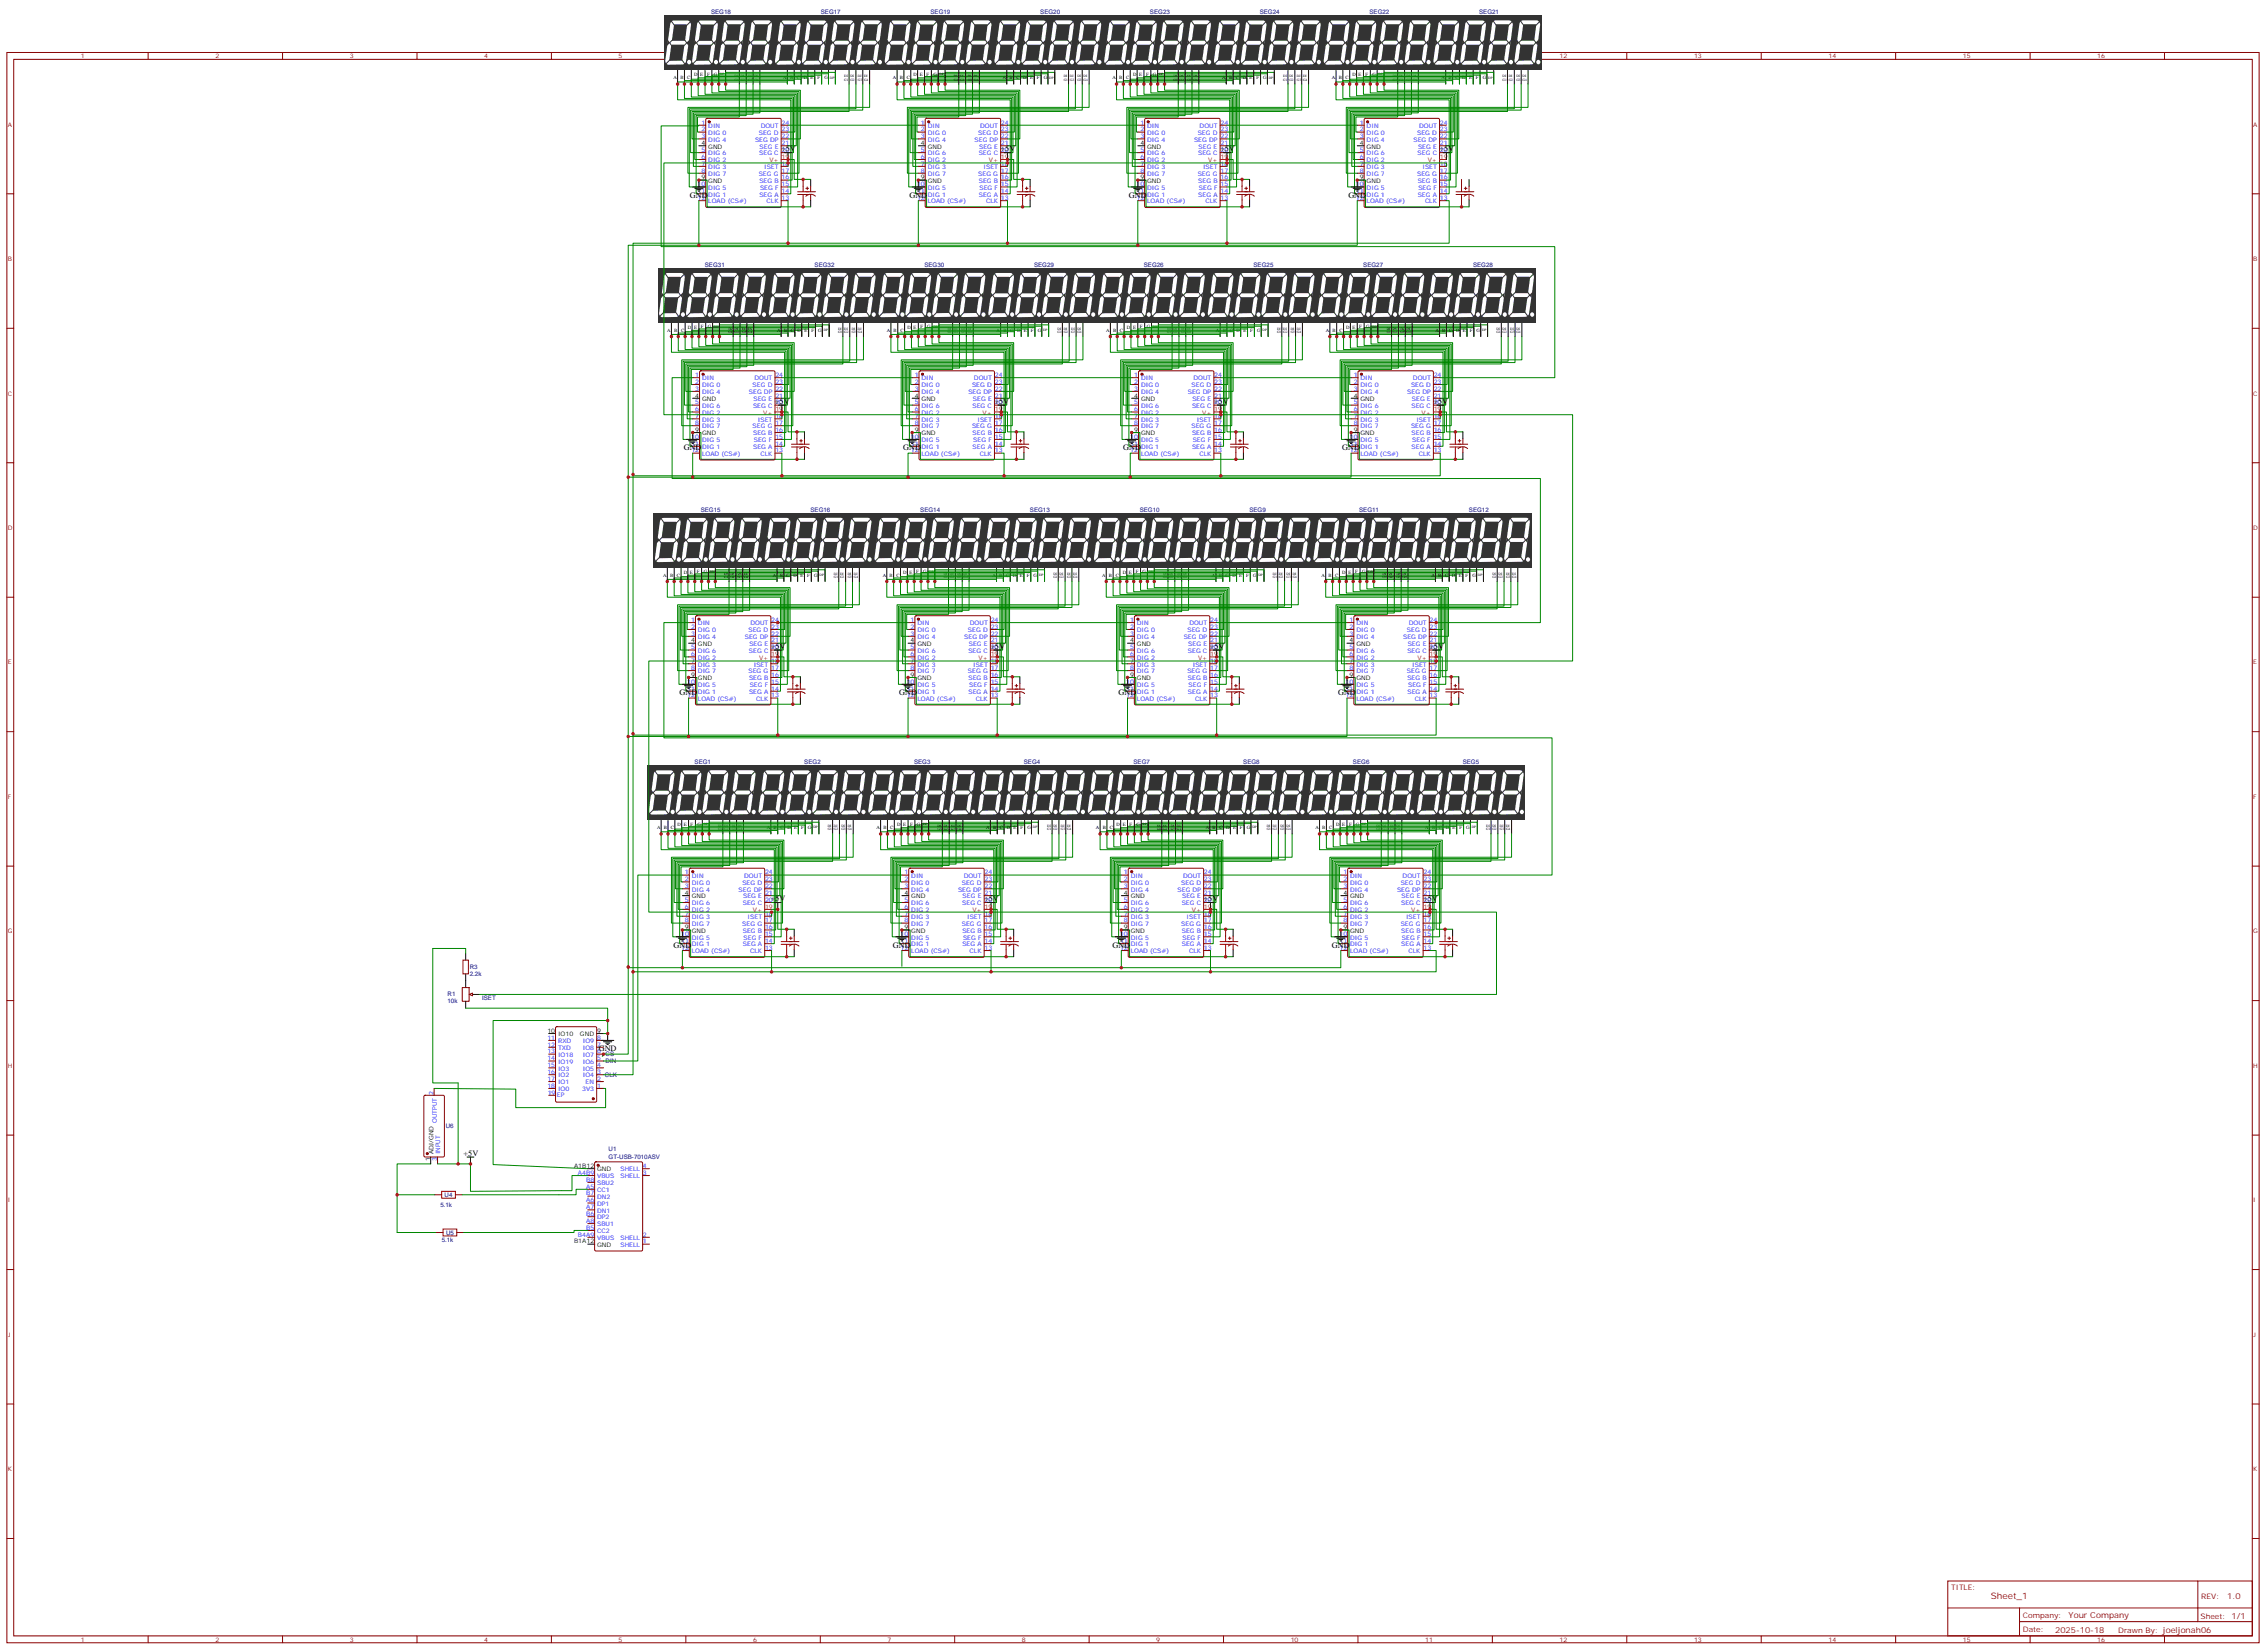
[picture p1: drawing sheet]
<svg xmlns="http://www.w3.org/2000/svg" width="1166mm" height="849mm" viewBox="0 0 1166 849" stroke-linecap="round" stroke-linejoin="round" font-family="sans-serif">
<defs><g id="words">
<text font-size="4.6" fill="#800" x="1024" y="822">Sheet_1</text>
<g font-size="4.2">
<text x="402" y="78">+5V</text>
<text x="515" y="78">+5V</text>
<text x="628" y="78">+5V</text>
<text x="740" y="78">+5V</text>
<text x="355" y="102">GND</text>
<text x="468" y="102">GND</text>
<text x="581" y="102">GND</text>
<text x="694" y="102">GND</text>
<text x="399" y="208">+5V</text>
<text x="512" y="208">+5V</text>
<text x="624" y="208">+5V</text>
<text x="737" y="208">+5V</text>
<text x="352" y="232">GND</text>
<text x="465" y="232">GND</text>
<text x="578" y="232">GND</text>
<text x="690" y="232">GND</text>
<text x="397" y="334">+5V</text>
<text x="509" y="334">+5V</text>
<text x="622" y="334">+5V</text>
<text x="735" y="334">+5V</text>
<text x="350" y="358">GND</text>
<text x="462" y="358">GND</text>
<text x="575" y="358">GND</text>
<text x="688" y="358">GND</text>
<text x="397" y="463">+5V</text>
<text x="506" y="463">+5V</text>
<text x="619" y="463">+5V</text>
<text x="732" y="463">+5V</text>
<text x="346" y="487">GND</text>
<text x="459" y="487">GND</text>
<text x="572" y="487">GND</text>
<text x="685" y="487">GND</text>
<text x="308" y="541">GND</text>
<text x="238" y="594">+5V</text>
</g>
<g font-size="4.2" fill="#800">
<text x="1146" y="822">1.0</text>
<text x="1064" y="832">Your Company</text>
<text x="1057" y="840">2025-10-18</text>
</g>
<g font-size="3.9" fill="#800">
<text x="1004" y="818">TITLE:</text>
<text x="1132" y="822">REV:</text>
<text x="1041" y="832">Company:</text>
<text x="1132" y="832">Sheet: 1/1</text>
<text x="1041" y="839">Date:</text>
<text x="1090" y="840">Drawn By: joeljonah06</text>
</g>
<g font-size="3.2" fill="#000080">
<text x="366" y="7">SEG18</text>
<text x="422" y="7">SEG17</text>
<text x="479" y="7">SEG19</text>
<text x="535" y="7">SEG20</text>
<text x="592" y="7">SEG23</text>
<text x="648" y="7">SEG24</text>
<text x="704" y="7">SEG22</text>
<text x="761" y="7">SEG21</text>
<text x="363" y="137">SEG31</text>
<text x="419" y="137">SEG32</text>
<text x="475" y="137">SEG30</text>
<text x="532" y="137">SEG29</text>
<text x="588" y="137">SEG26</text>
<text x="645" y="137">SEG25</text>
<text x="701" y="137">SEG27</text>
<text x="758" y="137">SEG28</text>
<text x="360" y="263">SEG15</text>
<text x="417" y="263">SEG16</text>
<text x="473" y="263">SEG14</text>
<text x="530" y="263">SEG13</text>
<text x="586" y="263">SEG10</text>
<text x="643" y="263">SEG9</text>
<text x="699" y="263">SEG11</text>
<text x="756" y="263">SEG12</text>
<text x="357" y="393">SEG1</text>
<text x="414" y="393">SEG2</text>
<text x="470" y="393">SEG3</text>
<text x="527" y="393">SEG4</text>
<text x="583" y="393">SEG7</text>
<text x="640" y="393">SEG8</text>
<text x="696" y="393">SEG6</text>
<text x="752" y="393">SEG5</text>
<text x="242" y="502">2.2k</text>
<text x="242" y="498">R3</text>
<text x="230" y="516">10k</text>
<text x="230" y="512">R1</text>
<text x="248" y="514">ISET</text>
<text x="312" y="543">CS</text>
<text x="312" y="547">DIN</text>
<text x="311" y="554">CLK</text>
<text x="229" y="580">U6</text>
<text x="313" y="592">U1</text>
<text x="313" y="596">GT-USB-7010ASV</text>
<text x="229" y="615">U4</text>
<text x="227" y="621">5.1k</text>
<text x="229" y="635">U5</text>
<text x="227" y="638">5.1k</text>
</g>
<g font-size="3.2" fill="#800">
<text x="42" y="30">1</text>
<text x="111" y="30">2</text>
<text x="180" y="30">3</text>
<text x="249" y="30">4</text>
<text x="318" y="30">5</text>
<text x="456" y="30">7</text>
<text x="526" y="30">8</text>
<text x="595" y="30">9</text>
<text x="664" y="30">10</text>
<text x="733" y="30">11</text>
<text x="802" y="30">12</text>
<text x="871" y="30">13</text>
<text x="941" y="30">14</text>
<text x="1010" y="30">15</text>
<text x="1079" y="30">16</text>
<text x="4" y="65">A</text>
<text x="1159" y="65">A</text>
<text x="4" y="134">B</text>
<text x="1159" y="134">B</text>
<text x="4" y="203">C</text>
<text x="1159" y="203">C</text>
<text x="4" y="273">D</text>
<text x="1159" y="273">D</text>
<text x="4" y="342">E</text>
<text x="1159" y="342">E</text>
<text x="4" y="411">F</text>
<text x="1159" y="411">F</text>
<text x="4" y="480">G</text>
<text x="1159" y="480">G</text>
<text x="4" y="549">H</text>
<text x="1159" y="549">H</text>
<text x="4" y="618">I</text>
<text x="1159" y="618">I</text>
<text x="4" y="687">J</text>
<text x="1159" y="687">J</text>
<text x="4" y="757">K</text>
<text x="1159" y="757">K</text>
<text x="42" y="844">1</text>
<text x="111" y="844">2</text>
<text x="180" y="844">3</text>
<text x="249" y="844">4</text>
<text x="318" y="844">5</text>
<text x="387" y="844">6</text>
<text x="456" y="844">7</text>
<text x="526" y="844">8</text>
<text x="595" y="844">9</text>
<text x="664" y="844">10</text>
<text x="733" y="844">11</text>
<text x="802" y="844">12</text>
<text x="871" y="844">13</text>
<text x="941" y="844">14</text>
<text x="1010" y="844">15</text>
<text x="1079" y="844">16</text>
</g>
<g font-size="3.2" fill="#00f">
<text x="361" y="64">1</text>
<text x="364" y="66">DIN</text>
<text x="391" y="66">DOUT</text>
<text x="402" y="64">24</text>
<text x="474" y="64">1</text>
<text x="477" y="66">DIN</text>
<text x="504" y="66">DOUT</text>
<text x="515" y="64">24</text>
<text x="587" y="64">1</text>
<text x="590" y="66">DIN</text>
<text x="617" y="66">DOUT</text>
<text x="628" y="64">24</text>
<text x="699" y="64">1</text>
<text x="703" y="66">DIN</text>
<text x="730" y="66">DOUT</text>
<text x="741" y="64">24</text>
<text x="361" y="68">2</text>
<text x="361" y="71">3</text>
<text x="364" y="69">DIG 0</text>
<text x="390" y="69">SEG D</text>
<text x="402" y="71">22</text>
<text x="402" y="68">23</text>
<text x="474" y="68">2</text>
<text x="474" y="71">3</text>
<text x="477" y="69">DIG 0</text>
<text x="503" y="69">SEG D</text>
<text x="515" y="71">22</text>
<text x="515" y="68">23</text>
<text x="587" y="68">2</text>
<text x="587" y="71">3</text>
<text x="590" y="69">DIG 0</text>
<text x="616" y="69">SEG D</text>
<text x="628" y="71">22</text>
<text x="628" y="68">23</text>
<text x="699" y="68">2</text>
<text x="699" y="71">3</text>
<text x="703" y="69">DIG 0</text>
<text x="729" y="69">SEG D</text>
<text x="741" y="71">22</text>
<text x="741" y="68">23</text>
<text x="364" y="73">DIG 4</text>
<text x="388" y="73">SEG DP</text>
<text x="391" y="76">SEG E</text>
<text x="402" y="75">21</text>
<text x="477" y="73">DIG 4</text>
<text x="501" y="73">SEG DP</text>
<text x="504" y="76">SEG E</text>
<text x="515" y="75">21</text>
<text x="590" y="73">DIG 4</text>
<text x="614" y="73">SEG DP</text>
<text x="617" y="76">SEG E</text>
<text x="628" y="75">21</text>
<text x="703" y="73">DIG 4</text>
<text x="727" y="73">SEG DP</text>
<text x="729" y="76">SEG E</text>
<text x="741" y="75">21</text>
<text x="361" y="78">5</text>
<text x="361" y="82">6</text>
<text x="364" y="80">DIG 6</text>
<text x="364" y="83">DIG 2</text>
<text x="391" y="80">SEG C</text>
<text x="402" y="78">20</text>
<text x="474" y="78">5</text>
<text x="474" y="82">6</text>
<text x="477" y="80">DIG 6</text>
<text x="477" y="83">DIG 2</text>
<text x="503" y="80">SEG C</text>
<text x="515" y="78">20</text>
<text x="587" y="78">5</text>
<text x="587" y="82">6</text>
<text x="590" y="80">DIG 6</text>
<text x="590" y="83">DIG 2</text>
<text x="616" y="80">SEG C</text>
<text x="628" y="78">20</text>
<text x="699" y="78">5</text>
<text x="699" y="82">6</text>
<text x="703" y="80">DIG 6</text>
<text x="703" y="83">DIG 2</text>
<text x="729" y="80">SEG C</text>
<text x="741" y="78">20</text>
<text x="361" y="85">7</text>
<text x="361" y="89">8</text>
<text x="364" y="87">DIG 3</text>
<text x="393" y="87">ISET</text>
<text x="402" y="89">17</text>
<text x="402" y="85">18</text>
<text x="474" y="85">7</text>
<text x="474" y="89">8</text>
<text x="477" y="87">DIG 3</text>
<text x="506" y="87">ISET</text>
<text x="515" y="89">17</text>
<text x="515" y="85">18</text>
<text x="587" y="85">7</text>
<text x="587" y="89">8</text>
<text x="590" y="87">DIG 3</text>
<text x="619" y="87">ISET</text>
<text x="628" y="89">17</text>
<text x="628" y="85">18</text>
<text x="699" y="85">7</text>
<text x="699" y="89">8</text>
<text x="703" y="87">DIG 3</text>
<text x="732" y="87">ISET</text>
<text x="741" y="89">17</text>
<text x="741" y="85">18</text>
<text x="359" y="96">10</text>
<text x="364" y="90">DIG 7</text>
<text x="390" y="90">SEG G</text>
<text x="391" y="94">SEG B</text>
<text x="402" y="96">15</text>
<text x="402" y="92">16</text>
<text x="472" y="96">10</text>
<text x="477" y="90">DIG 7</text>
<text x="503" y="90">SEG G</text>
<text x="503" y="94">SEG B</text>
<text x="515" y="96">15</text>
<text x="515" y="92">16</text>
<text x="585" y="96">10</text>
<text x="590" y="90">DIG 7</text>
<text x="616" y="90">SEG G</text>
<text x="616" y="94">SEG B</text>
<text x="628" y="96">15</text>
<text x="628" y="92">16</text>
<text x="697" y="96">10</text>
<text x="703" y="90">DIG 7</text>
<text x="729" y="90">SEG G</text>
<text x="729" y="94">SEG B</text>
<text x="741" y="96">15</text>
<text x="741" y="92">16</text>
<text x="359" y="99">11</text>
<text x="364" y="98">DIG 5</text>
<text x="364" y="101">DIG 1</text>
<text x="391" y="101">SEG A</text>
<text x="391" y="98">SEG F</text>
<text x="402" y="99">14</text>
<text x="472" y="99">11</text>
<text x="477" y="98">DIG 5</text>
<text x="477" y="101">DIG 1</text>
<text x="503" y="101">SEG A</text>
<text x="504" y="98">SEG F</text>
<text x="515" y="99">14</text>
<text x="585" y="99">11</text>
<text x="590" y="98">DIG 5</text>
<text x="590" y="101">DIG 1</text>
<text x="616" y="101">SEG A</text>
<text x="617" y="98">SEG F</text>
<text x="628" y="99">14</text>
<text x="697" y="99">11</text>
<text x="703" y="98">DIG 5</text>
<text x="703" y="101">DIG 1</text>
<text x="729" y="101">SEG A</text>
<text x="730" y="98">SEG F</text>
<text x="741" y="99">14</text>
<text x="359" y="103">12</text>
<text x="364" y="105">LOAD (CS#)</text>
<text x="394" y="105">CLK</text>
<text x="402" y="103">13</text>
<text x="472" y="103">12</text>
<text x="477" y="105">LOAD (CS#)</text>
<text x="507" y="105">CLK</text>
<text x="515" y="103">13</text>
<text x="585" y="103">12</text>
<text x="590" y="105">LOAD (CS#)</text>
<text x="620" y="105">CLK</text>
<text x="628" y="103">13</text>
<text x="697" y="103">12</text>
<text x="703" y="105">LOAD (CS#)</text>
<text x="733" y="105">CLK</text>
<text x="741" y="103">13</text>
<text x="358" y="194">1</text>
<text x="358" y="197">2</text>
<text x="361" y="196">DIN</text>
<text x="388" y="196">DOUT</text>
<text x="399" y="197">23</text>
<text x="399" y="194">24</text>
<text x="471" y="194">1</text>
<text x="471" y="197">2</text>
<text x="474" y="196">DIN</text>
<text x="501" y="196">DOUT</text>
<text x="512" y="197">23</text>
<text x="512" y="194">24</text>
<text x="583" y="194">1</text>
<text x="583" y="197">2</text>
<text x="587" y="196">DIN</text>
<text x="614" y="196">DOUT</text>
<text x="625" y="197">23</text>
<text x="625" y="194">24</text>
<text x="696" y="194">1</text>
<text x="696" y="197">2</text>
<text x="700" y="196">DIN</text>
<text x="727" y="196">DOUT</text>
<text x="737" y="197">23</text>
<text x="737" y="194">24</text>
<text x="358" y="201">3</text>
<text x="361" y="199">DIG 0</text>
<text x="361" y="203">DIG 4</text>
<text x="385" y="203">SEG DP</text>
<text x="387" y="199">SEG D</text>
<text x="399" y="201">22</text>
<text x="471" y="201">3</text>
<text x="474" y="199">DIG 0</text>
<text x="474" y="203">DIG 4</text>
<text x="498" y="203">SEG DP</text>
<text x="500" y="199">SEG D</text>
<text x="512" y="201">22</text>
<text x="583" y="201">3</text>
<text x="587" y="199">DIG 0</text>
<text x="587" y="203">DIG 4</text>
<text x="611" y="203">SEG DP</text>
<text x="613" y="199">SEG D</text>
<text x="625" y="201">22</text>
<text x="696" y="201">3</text>
<text x="700" y="199">DIG 0</text>
<text x="700" y="203">DIG 4</text>
<text x="724" y="203">SEG DP</text>
<text x="726" y="199">SEG D</text>
<text x="737" y="201">22</text>
<text x="358" y="208">5</text>
<text x="361" y="210">DIG 6</text>
<text x="387" y="210">SEG C</text>
<text x="388" y="206">SEG E</text>
<text x="399" y="208">20</text>
<text x="399" y="204">21</text>
<text x="471" y="208">5</text>
<text x="474" y="210">DIG 6</text>
<text x="500" y="210">SEG C</text>
<text x="500" y="206">SEG E</text>
<text x="512" y="208">20</text>
<text x="512" y="204">21</text>
<text x="583" y="208">5</text>
<text x="587" y="210">DIG 6</text>
<text x="613" y="210">SEG C</text>
<text x="613" y="206">SEG E</text>
<text x="625" y="208">20</text>
<text x="625" y="204">21</text>
<text x="696" y="208">5</text>
<text x="700" y="210">DIG 6</text>
<text x="726" y="210">SEG C</text>
<text x="726" y="206">SEG E</text>
<text x="737" y="208">20</text>
<text x="737" y="204">21</text>
<text x="358" y="211">6</text>
<text x="358" y="215">7</text>
<text x="361" y="213">DIG 2</text>
<text x="399" y="215">18</text>
<text x="471" y="211">6</text>
<text x="471" y="215">7</text>
<text x="474" y="213">DIG 2</text>
<text x="512" y="215">18</text>
<text x="583" y="211">6</text>
<text x="583" y="215">7</text>
<text x="587" y="213">DIG 2</text>
<text x="625" y="215">18</text>
<text x="696" y="211">6</text>
<text x="696" y="215">7</text>
<text x="700" y="213">DIG 2</text>
<text x="737" y="215">18</text>
<text x="358" y="219">8</text>
<text x="361" y="217">DIG 3</text>
<text x="361" y="220">DIG 7</text>
<text x="387" y="220">SEG G</text>
<text x="390" y="217">ISET</text>
<text x="399" y="219">17</text>
<text x="471" y="219">8</text>
<text x="474" y="217">DIG 3</text>
<text x="474" y="220">DIG 7</text>
<text x="500" y="220">SEG G</text>
<text x="503" y="217">ISET</text>
<text x="512" y="219">17</text>
<text x="583" y="219">8</text>
<text x="587" y="217">DIG 3</text>
<text x="587" y="220">DIG 7</text>
<text x="613" y="220">SEG G</text>
<text x="616" y="217">ISET</text>
<text x="625" y="219">17</text>
<text x="696" y="219">8</text>
<text x="700" y="217">DIG 3</text>
<text x="700" y="220">DIG 7</text>
<text x="726" y="220">SEG G</text>
<text x="729" y="217">ISET</text>
<text x="737" y="219">17</text>
<text x="356" y="226">10</text>
<text x="361" y="227">DIG 5</text>
<text x="387" y="224">SEG B</text>
<text x="388" y="227">SEG F</text>
<text x="399" y="226">15</text>
<text x="399" y="222">16</text>
<text x="469" y="226">10</text>
<text x="474" y="227">DIG 5</text>
<text x="500" y="224">SEG B</text>
<text x="501" y="227">SEG F</text>
<text x="512" y="226">15</text>
<text x="512" y="222">16</text>
<text x="581" y="226">10</text>
<text x="587" y="227">DIG 5</text>
<text x="613" y="224">SEG B</text>
<text x="614" y="227">SEG F</text>
<text x="625" y="226">15</text>
<text x="625" y="222">16</text>
<text x="694" y="226">10</text>
<text x="700" y="227">DIG 5</text>
<text x="726" y="224">SEG B</text>
<text x="726" y="227">SEG F</text>
<text x="737" y="226">15</text>
<text x="737" y="222">16</text>
<text x="356" y="229">11</text>
<text x="356" y="233">12</text>
<text x="361" y="231">DIG 1</text>
<text x="387" y="231">SEG A</text>
<text x="399" y="233">13</text>
<text x="399" y="229">14</text>
<text x="469" y="229">11</text>
<text x="469" y="233">12</text>
<text x="474" y="231">DIG 1</text>
<text x="500" y="231">SEG A</text>
<text x="512" y="233">13</text>
<text x="512" y="229">14</text>
<text x="581" y="229">11</text>
<text x="581" y="233">12</text>
<text x="587" y="231">DIG 1</text>
<text x="613" y="231">SEG A</text>
<text x="625" y="233">13</text>
<text x="625" y="229">14</text>
<text x="694" y="229">11</text>
<text x="694" y="233">12</text>
<text x="700" y="231">DIG 1</text>
<text x="726" y="231">SEG A</text>
<text x="737" y="233">13</text>
<text x="737" y="229">14</text>
<text x="361" y="234">LOAD (CS#)</text>
<text x="391" y="234">CLK</text>
<text x="474" y="234">LOAD (CS#)</text>
<text x="504" y="234">CLK</text>
<text x="587" y="234">LOAD (CS#)</text>
<text x="617" y="234">CLK</text>
<text x="700" y="234">LOAD (CS#)</text>
<text x="730" y="234">CLK</text>
<text x="356" y="320">1</text>
<text x="356" y="323">2</text>
<text x="359" y="322">DIN</text>
<text x="386" y="322">DOUT</text>
<text x="397" y="323">23</text>
<text x="397" y="320">24</text>
<text x="468" y="320">1</text>
<text x="468" y="323">2</text>
<text x="472" y="322">DIN</text>
<text x="499" y="322">DOUT</text>
<text x="510" y="323">23</text>
<text x="510" y="320">24</text>
<text x="581" y="320">1</text>
<text x="581" y="323">2</text>
<text x="585" y="322">DIN</text>
<text x="612" y="322">DOUT</text>
<text x="622" y="323">23</text>
<text x="622" y="320">24</text>
<text x="694" y="320">1</text>
<text x="694" y="323">2</text>
<text x="698" y="322">DIN</text>
<text x="725" y="322">DOUT</text>
<text x="735" y="323">23</text>
<text x="735" y="320">24</text>
<text x="356" y="327">3</text>
<text x="359" y="325">DIG 0</text>
<text x="359" y="329">DIG 4</text>
<text x="383" y="329">SEG DP</text>
<text x="385" y="325">SEG D</text>
<text x="397" y="327">22</text>
<text x="468" y="327">3</text>
<text x="472" y="325">DIG 0</text>
<text x="472" y="329">DIG 4</text>
<text x="496" y="329">SEG DP</text>
<text x="498" y="325">SEG D</text>
<text x="510" y="327">22</text>
<text x="581" y="327">3</text>
<text x="585" y="325">DIG 0</text>
<text x="585" y="329">DIG 4</text>
<text x="609" y="329">SEG DP</text>
<text x="611" y="325">SEG D</text>
<text x="622" y="327">22</text>
<text x="694" y="327">3</text>
<text x="698" y="325">DIG 0</text>
<text x="698" y="329">DIG 4</text>
<text x="722" y="329">SEG DP</text>
<text x="724" y="325">SEG D</text>
<text x="735" y="327">22</text>
<text x="356" y="334">5</text>
<text x="359" y="336">DIG 6</text>
<text x="385" y="336">SEG C</text>
<text x="385" y="332">SEG E</text>
<text x="397" y="334">20</text>
<text x="397" y="330">21</text>
<text x="468" y="334">5</text>
<text x="472" y="336">DIG 6</text>
<text x="498" y="336">SEG C</text>
<text x="498" y="332">SEG E</text>
<text x="510" y="334">20</text>
<text x="510" y="330">21</text>
<text x="581" y="334">5</text>
<text x="585" y="336">DIG 6</text>
<text x="611" y="336">SEG C</text>
<text x="611" y="332">SEG E</text>
<text x="622" y="334">20</text>
<text x="622" y="330">21</text>
<text x="694" y="334">5</text>
<text x="698" y="336">DIG 6</text>
<text x="724" y="336">SEG C</text>
<text x="724" y="332">SEG E</text>
<text x="735" y="334">20</text>
<text x="735" y="330">21</text>
<text x="356" y="337">6</text>
<text x="356" y="341">7</text>
<text x="359" y="339">DIG 2</text>
<text x="397" y="341">18</text>
<text x="468" y="337">6</text>
<text x="468" y="341">7</text>
<text x="472" y="339">DIG 2</text>
<text x="510" y="341">18</text>
<text x="581" y="337">6</text>
<text x="581" y="341">7</text>
<text x="585" y="339">DIG 2</text>
<text x="622" y="341">18</text>
<text x="694" y="337">6</text>
<text x="694" y="341">7</text>
<text x="698" y="339">DIG 2</text>
<text x="735" y="341">18</text>
<text x="356" y="344">8</text>
<text x="359" y="343">DIG 3</text>
<text x="359" y="346">DIG 7</text>
<text x="385" y="346">SEG G</text>
<text x="388" y="343">ISET</text>
<text x="397" y="344">17</text>
<text x="468" y="344">8</text>
<text x="472" y="343">DIG 3</text>
<text x="472" y="346">DIG 7</text>
<text x="498" y="346">SEG G</text>
<text x="501" y="343">ISET</text>
<text x="510" y="344">17</text>
<text x="581" y="344">8</text>
<text x="585" y="343">DIG 3</text>
<text x="585" y="346">DIG 7</text>
<text x="611" y="346">SEG G</text>
<text x="614" y="343">ISET</text>
<text x="622" y="344">17</text>
<text x="694" y="344">8</text>
<text x="698" y="343">DIG 3</text>
<text x="698" y="346">DIG 7</text>
<text x="724" y="346">SEG G</text>
<text x="726" y="343">ISET</text>
<text x="735" y="344">17</text>
<text x="354" y="352">10</text>
<text x="359" y="353">DIG 5</text>
<text x="385" y="350">SEG B</text>
<text x="386" y="353">SEG F</text>
<text x="397" y="352">15</text>
<text x="397" y="348">16</text>
<text x="466" y="352">10</text>
<text x="472" y="353">DIG 5</text>
<text x="498" y="350">SEG B</text>
<text x="499" y="353">SEG F</text>
<text x="510" y="352">15</text>
<text x="510" y="348">16</text>
<text x="579" y="352">10</text>
<text x="585" y="353">DIG 5</text>
<text x="611" y="350">SEG B</text>
<text x="611" y="353">SEG F</text>
<text x="622" y="352">15</text>
<text x="622" y="348">16</text>
<text x="692" y="352">10</text>
<text x="698" y="353">DIG 5</text>
<text x="724" y="350">SEG B</text>
<text x="724" y="353">SEG F</text>
<text x="735" y="352">15</text>
<text x="735" y="348">16</text>
<text x="354" y="355">11</text>
<text x="354" y="359">12</text>
<text x="359" y="357">DIG 1</text>
<text x="385" y="357">SEG A</text>
<text x="397" y="359">13</text>
<text x="397" y="355">14</text>
<text x="466" y="355">11</text>
<text x="466" y="359">12</text>
<text x="472" y="357">DIG 1</text>
<text x="498" y="357">SEG A</text>
<text x="510" y="359">13</text>
<text x="510" y="355">14</text>
<text x="579" y="355">11</text>
<text x="579" y="359">12</text>
<text x="585" y="357">DIG 1</text>
<text x="611" y="357">SEG A</text>
<text x="622" y="359">13</text>
<text x="622" y="355">14</text>
<text x="692" y="355">11</text>
<text x="692" y="359">12</text>
<text x="698" y="357">DIG 1</text>
<text x="724" y="357">SEG A</text>
<text x="735" y="359">13</text>
<text x="735" y="355">14</text>
<text x="359" y="360">LOAD (CS#)</text>
<text x="389" y="360">CLK</text>
<text x="472" y="360">LOAD (CS#)</text>
<text x="502" y="360">CLK</text>
<text x="585" y="360">LOAD (CS#)</text>
<text x="615" y="360">CLK</text>
<text x="698" y="360">LOAD (CS#)</text>
<text x="728" y="360">CLK</text>
<text x="352" y="450">1</text>
<text x="394" y="450">24</text>
<text x="465" y="450">1</text>
<text x="506" y="450">24</text>
<text x="578" y="450">1</text>
<text x="619" y="450">24</text>
<text x="691" y="450">1</text>
<text x="732" y="450">24</text>
<text x="352" y="453">2</text>
<text x="356" y="451">DIN</text>
<text x="356" y="455">DIG 0</text>
<text x="382" y="455">SEG D</text>
<text x="383" y="451">DOUT</text>
<text x="394" y="453">23</text>
<text x="465" y="453">2</text>
<text x="469" y="451">DIN</text>
<text x="469" y="455">DIG 0</text>
<text x="495" y="455">SEG D</text>
<text x="496" y="451">DOUT</text>
<text x="506" y="453">23</text>
<text x="578" y="453">2</text>
<text x="582" y="451">DIN</text>
<text x="582" y="455">DIG 0</text>
<text x="608" y="455">SEG D</text>
<text x="609" y="451">DOUT</text>
<text x="619" y="453">23</text>
<text x="691" y="453">2</text>
<text x="695" y="451">DIN</text>
<text x="695" y="455">DIG 0</text>
<text x="721" y="455">SEG D</text>
<text x="721" y="451">DOUT</text>
<text x="732" y="453">23</text>
<text x="352" y="457">3</text>
<text x="356" y="458">DIG 4</text>
<text x="380" y="458">SEG DP</text>
<text x="382" y="462">SEG E</text>
<text x="394" y="460">21</text>
<text x="394" y="457">22</text>
<text x="465" y="457">3</text>
<text x="469" y="458">DIG 4</text>
<text x="493" y="458">SEG DP</text>
<text x="495" y="462">SEG E</text>
<text x="506" y="460">21</text>
<text x="506" y="457">22</text>
<text x="578" y="457">3</text>
<text x="582" y="458">DIG 4</text>
<text x="606" y="458">SEG DP</text>
<text x="608" y="462">SEG E</text>
<text x="619" y="460">21</text>
<text x="619" y="457">22</text>
<text x="691" y="457">3</text>
<text x="695" y="458">DIG 4</text>
<text x="719" y="458">SEG DP</text>
<text x="721" y="462">SEG E</text>
<text x="732" y="460">21</text>
<text x="732" y="457">22</text>
<text x="352" y="464">5</text>
<text x="352" y="467">6</text>
<text x="356" y="465">DIG 6</text>
<text x="382" y="465">SEG C</text>
<text x="394" y="464">20</text>
<text x="465" y="464">5</text>
<text x="465" y="467">6</text>
<text x="469" y="465">DIG 6</text>
<text x="495" y="465">SEG C</text>
<text x="506" y="464">20</text>
<text x="578" y="464">5</text>
<text x="578" y="467">6</text>
<text x="582" y="465">DIG 6</text>
<text x="608" y="465">SEG C</text>
<text x="619" y="464">20</text>
<text x="691" y="464">5</text>
<text x="691" y="467">6</text>
<text x="695" y="465">DIG 6</text>
<text x="721" y="465">SEG C</text>
<text x="732" y="464">20</text>
<text x="352" y="471">7</text>
<text x="356" y="469">DIG 2</text>
<text x="356" y="473">DIG 3</text>
<text x="385" y="473">ISET</text>
<text x="394" y="471">18</text>
<text x="465" y="471">7</text>
<text x="469" y="469">DIG 2</text>
<text x="469" y="473">DIG 3</text>
<text x="497" y="473">ISET</text>
<text x="506" y="471">18</text>
<text x="578" y="471">7</text>
<text x="582" y="469">DIG 2</text>
<text x="582" y="473">DIG 3</text>
<text x="610" y="473">ISET</text>
<text x="619" y="471">18</text>
<text x="691" y="471">7</text>
<text x="695" y="469">DIG 2</text>
<text x="695" y="473">DIG 3</text>
<text x="723" y="473">ISET</text>
<text x="732" y="471">18</text>
<text x="352" y="474">8</text>
<text x="356" y="476">DIG 7</text>
<text x="382" y="476">SEG G</text>
<text x="382" y="480">SEG B</text>
<text x="394" y="478">16</text>
<text x="394" y="474">17</text>
<text x="465" y="474">8</text>
<text x="469" y="476">DIG 7</text>
<text x="495" y="476">SEG G</text>
<text x="495" y="480">SEG B</text>
<text x="506" y="478">16</text>
<text x="506" y="474">17</text>
<text x="578" y="474">8</text>
<text x="582" y="476">DIG 7</text>
<text x="608" y="476">SEG G</text>
<text x="608" y="480">SEG B</text>
<text x="619" y="478">16</text>
<text x="619" y="474">17</text>
<text x="691" y="474">8</text>
<text x="695" y="476">DIG 7</text>
<text x="720" y="476">SEG G</text>
<text x="721" y="480">SEG B</text>
<text x="732" y="478">16</text>
<text x="732" y="474">17</text>
<text x="350" y="481">10</text>
<text x="350" y="485">11</text>
<text x="356" y="483">DIG 5</text>
<text x="382" y="483">SEG F</text>
<text x="394" y="485">14</text>
<text x="394" y="481">15</text>
<text x="463" y="481">10</text>
<text x="463" y="485">11</text>
<text x="469" y="483">DIG 5</text>
<text x="495" y="483">SEG F</text>
<text x="506" y="485">14</text>
<text x="506" y="481">15</text>
<text x="576" y="481">10</text>
<text x="576" y="485">11</text>
<text x="582" y="483">DIG 5</text>
<text x="608" y="483">SEG F</text>
<text x="619" y="485">14</text>
<text x="619" y="481">15</text>
<text x="689" y="481">10</text>
<text x="689" y="485">11</text>
<text x="695" y="483">DIG 5</text>
<text x="721" y="483">SEG F</text>
<text x="732" y="485">14</text>
<text x="732" y="481">15</text>
<text x="350" y="488">12</text>
<text x="356" y="487">DIG 1</text>
<text x="356" y="490">LOAD (CS#)</text>
<text x="382" y="487">SEG A</text>
<text x="386" y="490">CLK</text>
<text x="394" y="488">13</text>
<text x="463" y="488">12</text>
<text x="469" y="487">DIG 1</text>
<text x="469" y="490">LOAD (CS#)</text>
<text x="495" y="487">SEG A</text>
<text x="499" y="490">CLK</text>
<text x="506" y="488">13</text>
<text x="576" y="488">12</text>
<text x="582" y="487">DIG 1</text>
<text x="582" y="490">LOAD (CS#)</text>
<text x="608" y="487">SEG A</text>
<text x="612" y="490">CLK</text>
<text x="619" y="488">13</text>
<text x="689" y="488">12</text>
<text x="695" y="487">DIG 1</text>
<text x="695" y="490">LOAD (CS#)</text>
<text x="721" y="487">SEG A</text>
<text x="725" y="490">CLK</text>
<text x="732" y="488">13</text>
<text x="282" y="538">12</text>
<text x="282" y="535">11</text>
<text x="287" y="540">TXD</text>
<text x="287" y="536">RXD</text>
<text x="300" y="536">IO9</text>
<text x="300" y="540">IO8</text>
<text x="307" y="535">8</text>
<text x="307" y="538">7</text>
<text x="282" y="545">14</text>
<text x="282" y="542">13</text>
<text x="287" y="543">IO18</text>
<text x="300" y="543">IO7</text>
<text x="307" y="542">6</text>
<text x="307" y="545">5</text>
<text x="282" y="549">15</text>
<text x="287" y="551">IO3</text>
<text x="287" y="547">IO19</text>
<text x="300" y="547">IO6</text>
<text x="300" y="551">IO5</text>
<text x="307" y="549">4</text>
<text x="282" y="556">17</text>
<text x="282" y="552">16</text>
<text x="287" y="558">IO1</text>
<text x="287" y="554">IO2</text>
<text x="300" y="554">IO4</text>
<text x="301" y="558">EN</text>
<text x="307" y="552">3</text>
<text x="307" y="556">2</text>
<text x="223" y="563" transform="rotate(-90 223 563)">2</text>
<text x="282" y="559">18</text>
<text x="282" y="563">19</text>
<text x="287" y="561">IO0</text>
<text x="299" y="561">3V3</text>
<text x="307" y="559">1</text>
<text x="286" y="564">EP</text>
<text x="225" y="577" transform="rotate(-90 225 577)">OUTPUT</text>
<text x="226" y="594" transform="rotate(-90 226 594)">INPUT</text>
<text x="225" y="597" transform="rotate(-90 225 597)">3</text>
<text x="297" y="604">A4B9</text>
<text x="307" y="606">VBUS</text>
<text x="319" y="602">SHELL</text>
<text x="319" y="606">SHELL</text>
<text x="331" y="601">4</text>
<text x="331" y="604">3</text>
<text x="301" y="608">B8</text>
<text x="301" y="611">A5</text>
<text x="307" y="609">SBU2</text>
<text x="301" y="615">B7</text>
<text x="307" y="616">DN2</text>
<text x="307" y="613">CC1</text>
<text x="301" y="622">A7</text>
<text x="301" y="618">A6</text>
<text x="307" y="624">DN1</text>
<text x="307" y="620">DP1</text>
<text x="301" y="625">B6</text>
<text x="301" y="629">A8</text>
<text x="307" y="627">DP2</text>
<text x="297" y="636">B4A9</text>
<text x="301" y="632">B5</text>
<text x="307" y="634">CC2</text>
<text x="307" y="631">SBU1</text>
<text x="331" y="636">2</text>
<text x="307" y="638">VBUS</text>
<text x="319" y="638">SHELL</text>
<text x="319" y="641">SHELL</text>
<text x="331" y="639">1</text>
</g>
<g font-size="3.2">
<text x="361" y="75">4</text>
<text x="364" y="76">GND</text>
<text x="474" y="75">4</text>
<text x="477" y="76">GND</text>
<text x="587" y="75">4</text>
<text x="590" y="76">GND</text>
<text x="699" y="75">4</text>
<text x="703" y="76">GND</text>
<text x="361" y="92">9</text>
<text x="364" y="94">GND</text>
<text x="474" y="92">9</text>
<text x="477" y="94">GND</text>
<text x="587" y="92">9</text>
<text x="590" y="94">GND</text>
<text x="699" y="92">9</text>
<text x="703" y="94">GND</text>
<text x="358" y="204">4</text>
<text x="361" y="206">GND</text>
<text x="471" y="204">4</text>
<text x="474" y="206">GND</text>
<text x="583" y="204">4</text>
<text x="587" y="206">GND</text>
<text x="696" y="204">4</text>
<text x="700" y="206">GND</text>
<text x="358" y="222">9</text>
<text x="361" y="224">GND</text>
<text x="471" y="222">9</text>
<text x="474" y="224">GND</text>
<text x="583" y="222">9</text>
<text x="587" y="224">GND</text>
<text x="696" y="222">9</text>
<text x="700" y="224">GND</text>
<text x="356" y="330">4</text>
<text x="359" y="332">GND</text>
<text x="468" y="330">4</text>
<text x="472" y="332">GND</text>
<text x="581" y="330">4</text>
<text x="585" y="332">GND</text>
<text x="694" y="330">4</text>
<text x="698" y="332">GND</text>
<text x="356" y="348">9</text>
<text x="359" y="350">GND</text>
<text x="468" y="348">9</text>
<text x="472" y="350">GND</text>
<text x="581" y="348">9</text>
<text x="585" y="350">GND</text>
<text x="694" y="348">9</text>
<text x="698" y="350">GND</text>
<text x="352" y="460">4</text>
<text x="356" y="462">GND</text>
<text x="465" y="460">4</text>
<text x="469" y="462">GND</text>
<text x="578" y="460">4</text>
<text x="582" y="462">GND</text>
<text x="691" y="460">4</text>
<text x="695" y="462">GND</text>
<text x="352" y="478">9</text>
<text x="356" y="480">GND</text>
<text x="465" y="478">9</text>
<text x="469" y="480">GND</text>
<text x="578" y="478">9</text>
<text x="582" y="480">GND</text>
<text x="691" y="478">9</text>
<text x="695" y="480">GND</text>
<text x="282" y="531">10</text>
<text x="287" y="533">IO10</text>
<text x="298" y="533">GND</text>
<text x="307" y="531">9</text>
<text x="223" y="594" transform="rotate(-90 223 594)">ADJ/GND</text>
<text x="221" y="597" transform="rotate(-90 221 597)">1</text>
<text x="295" y="601">A1B12</text>
<text x="307" y="602">GND</text>
<text x="295" y="639">B1A12</text>
<text x="307" y="641">GND</text>
</g>
<g font-size="3.2" fill="#f00">
<text x="396" y="83">V+</text>
<text x="402" y="82">19</text>
<text x="509" y="83">V+</text>
<text x="515" y="82">19</text>
<text x="622" y="83">V+</text>
<text x="628" y="82">19</text>
<text x="734" y="83">V+</text>
<text x="741" y="82">19</text>
<text x="393" y="213">V+</text>
<text x="399" y="211">19</text>
<text x="505" y="213">V+</text>
<text x="512" y="211">19</text>
<text x="618" y="213">V+</text>
<text x="625" y="211">19</text>
<text x="731" y="213">V+</text>
<text x="737" y="211">19</text>
<text x="390" y="339">V+</text>
<text x="397" y="337">19</text>
<text x="503" y="339">V+</text>
<text x="510" y="337">19</text>
<text x="616" y="339">V+</text>
<text x="622" y="337">19</text>
<text x="729" y="339">V+</text>
<text x="735" y="337">19</text>
<text x="394" y="467">19</text>
<text x="506" y="467">19</text>
<text x="619" y="467">19</text>
<text x="732" y="467">19</text>
<text x="387" y="469">V+</text>
<text x="500" y="469">V+</text>
<text x="613" y="469">V+</text>
<text x="726" y="469">V+</text>
</g>
<g font-size="2.5">
<text x="346" y="41">A</text>
<text x="350" y="41">B</text>
<text x="353" y="41">C</text>
<text x="357" y="39">D</text>
<text x="360" y="39">E</text>
<text x="364" y="39">F</text>
<text x="367" y="39">G</text>
<text x="403" y="41">A</text>
<text x="406" y="41">B</text>
<text x="410" y="41">C</text>
<text x="413" y="41">D</text>
<text x="417" y="41">E</text>
<text x="421" y="41">F</text>
<text x="424" y="41">G</text>
<text x="459" y="41">A</text>
<text x="463" y="41">B</text>
<text x="466" y="41">C</text>
<text x="470" y="39">D</text>
<text x="473" y="39">E</text>
<text x="477" y="39">F</text>
<text x="480" y="39">G</text>
<text x="516" y="41">A</text>
<text x="519" y="41">B</text>
<text x="523" y="41">C</text>
<text x="526" y="41">D</text>
<text x="530" y="41">E</text>
<text x="533" y="41">F</text>
<text x="537" y="41">G</text>
<text x="572" y="41">A</text>
<text x="576" y="41">B</text>
<text x="579" y="41">C</text>
<text x="583" y="39">D</text>
<text x="586" y="39">E</text>
<text x="589" y="39">F</text>
<text x="593" y="39">G</text>
<text x="629" y="41">A</text>
<text x="632" y="41">B</text>
<text x="636" y="41">C</text>
<text x="639" y="41">D</text>
<text x="643" y="41">E</text>
<text x="646" y="41">F</text>
<text x="650" y="41">G</text>
<text x="685" y="41">A</text>
<text x="689" y="41">B</text>
<text x="692" y="41">C</text>
<text x="696" y="39">D</text>
<text x="699" y="39">E</text>
<text x="702" y="39">F</text>
<text x="706" y="39">G</text>
<text x="742" y="41">A</text>
<text x="745" y="41">B</text>
<text x="749" y="41">C</text>
<text x="752" y="41">D</text>
<text x="756" y="41">E</text>
<text x="759" y="41">F</text>
<text x="763" y="41">G</text>
<text x="343" y="171">A</text>
<text x="347" y="171">B</text>
<text x="350" y="171">C</text>
<text x="354" y="169">D</text>
<text x="357" y="169">E</text>
<text x="361" y="169">F</text>
<text x="364" y="169">G</text>
<text x="400" y="171">A</text>
<text x="403" y="171">B</text>
<text x="407" y="171">C</text>
<text x="410" y="171">D</text>
<text x="414" y="171">E</text>
<text x="417" y="171">F</text>
<text x="421" y="171">G</text>
<text x="456" y="171">A</text>
<text x="460" y="171">B</text>
<text x="463" y="171">C</text>
<text x="467" y="169">D</text>
<text x="470" y="169">E</text>
<text x="473" y="169">F</text>
<text x="477" y="169">G</text>
<text x="513" y="171">A</text>
<text x="516" y="171">B</text>
<text x="520" y="171">C</text>
<text x="523" y="171">D</text>
<text x="527" y="171">E</text>
<text x="530" y="171">F</text>
<text x="534" y="171">G</text>
<text x="569" y="171">A</text>
<text x="573" y="171">B</text>
<text x="576" y="171">C</text>
<text x="580" y="169">D</text>
<text x="583" y="169">E</text>
<text x="586" y="169">F</text>
<text x="590" y="169">G</text>
<text x="625" y="171">A</text>
<text x="629" y="171">B</text>
<text x="633" y="171">C</text>
<text x="636" y="171">D</text>
<text x="640" y="171">E</text>
<text x="643" y="171">F</text>
<text x="647" y="171">G</text>
<text x="682" y="171">A</text>
<text x="685" y="171">B</text>
<text x="689" y="171">C</text>
<text x="693" y="169">D</text>
<text x="696" y="169">E</text>
<text x="699" y="169">F</text>
<text x="703" y="169">G</text>
<text x="738" y="171">A</text>
<text x="742" y="171">B</text>
<text x="745" y="171">C</text>
<text x="749" y="171">D</text>
<text x="752" y="171">E</text>
<text x="756" y="171">F</text>
<text x="760" y="171">G</text>
<text x="341" y="297">A</text>
<text x="345" y="297">B</text>
<text x="348" y="297">C</text>
<text x="352" y="295">D</text>
<text x="355" y="295">E</text>
<text x="358" y="295">F</text>
<text x="362" y="295">G</text>
<text x="398" y="297">A</text>
<text x="401" y="297">B</text>
<text x="405" y="297">C</text>
<text x="408" y="297">D</text>
<text x="412" y="297">E</text>
<text x="415" y="297">F</text>
<text x="419" y="297">G</text>
<text x="454" y="297">A</text>
<text x="458" y="297">B</text>
<text x="461" y="297">C</text>
<text x="465" y="295">D</text>
<text x="468" y="295">E</text>
<text x="471" y="295">F</text>
<text x="475" y="295">G</text>
<text x="510" y="297">A</text>
<text x="514" y="297">B</text>
<text x="518" y="297">C</text>
<text x="521" y="297">D</text>
<text x="525" y="297">E</text>
<text x="528" y="297">F</text>
<text x="532" y="297">G</text>
<text x="567" y="297">A</text>
<text x="570" y="297">B</text>
<text x="574" y="297">C</text>
<text x="577" y="295">D</text>
<text x="581" y="295">E</text>
<text x="584" y="295">F</text>
<text x="588" y="295">G</text>
<text x="623" y="297">A</text>
<text x="627" y="297">B</text>
<text x="630" y="297">C</text>
<text x="634" y="297">D</text>
<text x="637" y="297">E</text>
<text x="641" y="297">F</text>
<text x="645" y="297">G</text>
<text x="680" y="297">A</text>
<text x="683" y="297">B</text>
<text x="687" y="297">C</text>
<text x="690" y="295">D</text>
<text x="694" y="295">E</text>
<text x="697" y="295">F</text>
<text x="701" y="295">G</text>
<text x="736" y="297">A</text>
<text x="740" y="297">B</text>
<text x="743" y="297">C</text>
<text x="747" y="297">D</text>
<text x="750" y="297">E</text>
<text x="754" y="297">F</text>
<text x="757" y="297">G</text>
<text x="349" y="425">D</text>
<text x="352" y="425">E</text>
<text x="355" y="425">F</text>
<text x="359" y="425">G</text>
<text x="461" y="425">D</text>
<text x="465" y="425">E</text>
<text x="468" y="425">F</text>
<text x="472" y="425">G</text>
<text x="574" y="425">D</text>
<text x="577" y="425">E</text>
<text x="581" y="425">F</text>
<text x="585" y="425">G</text>
<text x="687" y="425">D</text>
<text x="690" y="425">E</text>
<text x="694" y="425">F</text>
<text x="697" y="425">G</text>
<text x="338" y="426">A</text>
<text x="341" y="426">B</text>
<text x="345" y="426">C</text>
<text x="394" y="426">A</text>
<text x="398" y="426">B</text>
<text x="401" y="426">C</text>
<text x="405" y="426">D</text>
<text x="409" y="426">E</text>
<text x="412" y="426">F</text>
<text x="416" y="426">G</text>
<text x="451" y="426">A</text>
<text x="454" y="426">B</text>
<text x="458" y="426">C</text>
<text x="507" y="426">A</text>
<text x="511" y="426">B</text>
<text x="514" y="426">C</text>
<text x="518" y="426">D</text>
<text x="521" y="426">E</text>
<text x="525" y="426">F</text>
<text x="528" y="426">G</text>
<text x="564" y="426">A</text>
<text x="567" y="426">B</text>
<text x="571" y="426">C</text>
<text x="620" y="426">A</text>
<text x="624" y="426">B</text>
<text x="627" y="426">C</text>
<text x="631" y="426">D</text>
<text x="634" y="426">E</text>
<text x="638" y="426">F</text>
<text x="641" y="426">G</text>
<text x="677" y="426">A</text>
<text x="680" y="426">B</text>
<text x="684" y="426">C</text>
<text x="733" y="426">A</text>
<text x="737" y="426">B</text>
<text x="740" y="426">C</text>
<text x="744" y="426">D</text>
<text x="747" y="426">E</text>
<text x="751" y="426">F</text>
<text x="754" y="426">G</text>
</g>
<g font-size="1.8">
<text x="370" y="39">DP</text>
<text x="378" y="40">DI</text>
<text x="378" y="41">G1</text>
<text x="381" y="40">DI</text>
<text x="381" y="41">G2</text>
<text x="385" y="40">DI</text>
<text x="385" y="41">G3</text>
<text x="388" y="40">DI</text>
<text x="388" y="41">G4</text>
<text x="427" y="40">DP</text>
<text x="434" y="40">DI</text>
<text x="434" y="41">G1</text>
<text x="437" y="40">DI</text>
<text x="437" y="41">G2</text>
<text x="441" y="40">DI</text>
<text x="441" y="41">G3</text>
<text x="444" y="40">DI</text>
<text x="444" y="41">G4</text>
<text x="483" y="39">DP</text>
<text x="491" y="40">DI</text>
<text x="491" y="41">G1</text>
<text x="494" y="40">DI</text>
<text x="494" y="41">G2</text>
<text x="498" y="40">DI</text>
<text x="498" y="41">G3</text>
<text x="501" y="40">DI</text>
<text x="501" y="41">G4</text>
<text x="540" y="40">DP</text>
<text x="547" y="40">DI</text>
<text x="547" y="41">G1</text>
<text x="550" y="40">DI</text>
<text x="550" y="41">G2</text>
<text x="554" y="40">DI</text>
<text x="554" y="41">G3</text>
<text x="557" y="40">DI</text>
<text x="557" y="41">G4</text>
<text x="596" y="39">DP</text>
<text x="604" y="40">DI</text>
<text x="604" y="41">G1</text>
<text x="607" y="40">DI</text>
<text x="607" y="41">G2</text>
<text x="611" y="40">DI</text>
<text x="611" y="41">G3</text>
<text x="614" y="40">DI</text>
<text x="614" y="41">G4</text>
<text x="653" y="40">DP</text>
<text x="660" y="40">DI</text>
<text x="660" y="41">G1</text>
<text x="663" y="40">DI</text>
<text x="663" y="41">G2</text>
<text x="667" y="40">DI</text>
<text x="667" y="41">G3</text>
<text x="670" y="40">DI</text>
<text x="670" y="41">G4</text>
<text x="709" y="39">DP</text>
<text x="716" y="40">DI</text>
<text x="716" y="41">G1</text>
<text x="720" y="40">DI</text>
<text x="720" y="41">G2</text>
<text x="724" y="40">DI</text>
<text x="724" y="41">G3</text>
<text x="727" y="40">DI</text>
<text x="727" y="41">G4</text>
<text x="766" y="40">DP</text>
<text x="773" y="40">DI</text>
<text x="773" y="41">G1</text>
<text x="776" y="40">DI</text>
<text x="776" y="41">G2</text>
<text x="780" y="40">DI</text>
<text x="780" y="41">G3</text>
<text x="783" y="40">DI</text>
<text x="783" y="41">G4</text>
<text x="367" y="168">DP</text>
<text x="375" y="170">DI</text>
<text x="375" y="171">G1</text>
<text x="378" y="170">DI</text>
<text x="378" y="171">G2</text>
<text x="382" y="170">DI</text>
<text x="382" y="171">G3</text>
<text x="385" y="170">DI</text>
<text x="385" y="171">G4</text>
<text x="424" y="170">DP</text>
<text x="431" y="170">DI</text>
<text x="431" y="171">G1</text>
<text x="434" y="170">DI</text>
<text x="434" y="171">G2</text>
<text x="438" y="170">DI</text>
<text x="438" y="171">G3</text>
<text x="441" y="170">DI</text>
<text x="441" y="171">G4</text>
<text x="480" y="168">DP</text>
<text x="488" y="170">DI</text>
<text x="488" y="171">G1</text>
<text x="491" y="170">DI</text>
<text x="491" y="171">G2</text>
<text x="495" y="170">DI</text>
<text x="495" y="171">G3</text>
<text x="498" y="170">DI</text>
<text x="498" y="171">G4</text>
<text x="537" y="170">DP</text>
<text x="544" y="170">DI</text>
<text x="544" y="171">G1</text>
<text x="547" y="170">DI</text>
<text x="547" y="171">G2</text>
<text x="551" y="170">DI</text>
<text x="551" y="171">G3</text>
<text x="554" y="170">DI</text>
<text x="554" y="171">G4</text>
<text x="593" y="168">DP</text>
<text x="600" y="170">DI</text>
<text x="600" y="171">G1</text>
<text x="604" y="170">DI</text>
<text x="604" y="171">G2</text>
<text x="607" y="170">DI</text>
<text x="607" y="171">G3</text>
<text x="611" y="170">DI</text>
<text x="611" y="171">G4</text>
<text x="649" y="170">DP</text>
<text x="657" y="170">DI</text>
<text x="657" y="171">G1</text>
<text x="660" y="170">DI</text>
<text x="660" y="171">G2</text>
<text x="664" y="170">DI</text>
<text x="664" y="171">G3</text>
<text x="667" y="170">DI</text>
<text x="667" y="171">G4</text>
<text x="706" y="168">DP</text>
<text x="713" y="170">DI</text>
<text x="713" y="171">G1</text>
<text x="716" y="170">DI</text>
<text x="716" y="171">G2</text>
<text x="720" y="170">DI</text>
<text x="720" y="171">G3</text>
<text x="724" y="170">DI</text>
<text x="724" y="171">G4</text>
<text x="762" y="170">DP</text>
<text x="770" y="170">DI</text>
<text x="770" y="171">G1</text>
<text x="773" y="170">DI</text>
<text x="773" y="171">G2</text>
<text x="777" y="170">DI</text>
<text x="777" y="171">G3</text>
<text x="780" y="170">DI</text>
<text x="780" y="171">G4</text>
<text x="365" y="294">DP</text>
<text x="373" y="295">DI</text>
<text x="373" y="297">G1</text>
<text x="376" y="295">DI</text>
<text x="376" y="297">G2</text>
<text x="380" y="295">DI</text>
<text x="380" y="297">G3</text>
<text x="383" y="295">DI</text>
<text x="383" y="297">G4</text>
<text x="422" y="296">DP</text>
<text x="429" y="295">DI</text>
<text x="429" y="297">G1</text>
<text x="432" y="295">DI</text>
<text x="432" y="297">G2</text>
<text x="436" y="295">DI</text>
<text x="436" y="297">G3</text>
<text x="439" y="295">DI</text>
<text x="439" y="297">G4</text>
<text x="478" y="294">DP</text>
<text x="485" y="295">DI</text>
<text x="485" y="297">G1</text>
<text x="489" y="295">DI</text>
<text x="489" y="297">G2</text>
<text x="492" y="295">DI</text>
<text x="492" y="297">G3</text>
<text x="496" y="295">DI</text>
<text x="496" y="297">G4</text>
<text x="534" y="296">DP</text>
<text x="542" y="295">DI</text>
<text x="542" y="297">G1</text>
<text x="545" y="295">DI</text>
<text x="545" y="297">G2</text>
<text x="549" y="295">DI</text>
<text x="549" y="297">G3</text>
<text x="552" y="295">DI</text>
<text x="552" y="297">G4</text>
<text x="591" y="294">DP</text>
<text x="598" y="295">DI</text>
<text x="598" y="297">G1</text>
<text x="601" y="295">DI</text>
<text x="601" y="297">G2</text>
<text x="605" y="295">DI</text>
<text x="605" y="297">G3</text>
<text x="609" y="295">DI</text>
<text x="609" y="297">G4</text>
<text x="647" y="296">DP</text>
<text x="655" y="295">DI</text>
<text x="655" y="297">G1</text>
<text x="658" y="295">DI</text>
<text x="658" y="297">G2</text>
<text x="662" y="295">DI</text>
<text x="662" y="297">G3</text>
<text x="665" y="295">DI</text>
<text x="665" y="297">G4</text>
<text x="704" y="294">DP</text>
<text x="711" y="295">DI</text>
<text x="711" y="297">G1</text>
<text x="714" y="295">DI</text>
<text x="714" y="297">G2</text>
<text x="718" y="295">DI</text>
<text x="718" y="297">G3</text>
<text x="721" y="295">DI</text>
<text x="721" y="297">G4</text>
<text x="760" y="296">DP</text>
<text x="768" y="295">DI</text>
<text x="768" y="297">G1</text>
<text x="771" y="295">DI</text>
<text x="771" y="297">G2</text>
<text x="775" y="295">DI</text>
<text x="775" y="297">G3</text>
<text x="778" y="295">DI</text>
<text x="778" y="297">G4</text>
<text x="362" y="424">DP</text>
<text x="369" y="425">DI</text>
<text x="373" y="425">DI</text>
<text x="376" y="425">DI</text>
<text x="380" y="425">DI</text>
<text x="418" y="426">DP</text>
<text x="426" y="425">DI</text>
<text x="429" y="425">DI</text>
<text x="433" y="425">DI</text>
<text x="436" y="425">DI</text>
<text x="475" y="424">DP</text>
<text x="482" y="425">DI</text>
<text x="485" y="425">DI</text>
<text x="489" y="425">DI</text>
<text x="492" y="425">DI</text>
<text x="531" y="426">DP</text>
<text x="539" y="425">DI</text>
<text x="542" y="425">DI</text>
<text x="546" y="425">DI</text>
<text x="549" y="425">DI</text>
<text x="588" y="424">DP</text>
<text x="595" y="425">DI</text>
<text x="598" y="425">DI</text>
<text x="602" y="425">DI</text>
<text x="605" y="425">DI</text>
<text x="644" y="426">DP</text>
<text x="652" y="425">DI</text>
<text x="655" y="425">DI</text>
<text x="659" y="425">DI</text>
<text x="662" y="425">DI</text>
<text x="701" y="424">DP</text>
<text x="708" y="425">DI</text>
<text x="711" y="425">DI</text>
<text x="715" y="425">DI</text>
<text x="718" y="425">DI</text>
<text x="757" y="426">DP</text>
<text x="764" y="425">DI</text>
<text x="768" y="425">DI</text>
<text x="772" y="425">DI</text>
<text x="775" y="425">DI</text>
<text x="369" y="427">G1</text>
<text x="373" y="427">G2</text>
<text x="376" y="427">G3</text>
<text x="380" y="427">G4</text>
<text x="426" y="427">G1</text>
<text x="429" y="427">G2</text>
<text x="433" y="427">G3</text>
<text x="436" y="427">G4</text>
<text x="482" y="427">G1</text>
<text x="485" y="427">G2</text>
<text x="489" y="427">G3</text>
<text x="492" y="427">G4</text>
<text x="539" y="427">G1</text>
<text x="542" y="427">G2</text>
<text x="546" y="427">G3</text>
<text x="549" y="427">G4</text>
<text x="595" y="427">G1</text>
<text x="598" y="427">G2</text>
<text x="602" y="427">G3</text>
<text x="605" y="427">G4</text>
<text x="652" y="427">G1</text>
<text x="655" y="427">G2</text>
<text x="659" y="427">G3</text>
<text x="662" y="427">G4</text>
<text x="708" y="427">G1</text>
<text x="711" y="427">G2</text>
<text x="715" y="427">G3</text>
<text x="718" y="427">G4</text>
<text x="764" y="427">G1</text>
<text x="768" y="427">G2</text>
<text x="772" y="427">G3</text>
<text x="775" y="427">G4</text>
</g>
</g></defs>
<g fill="none" stroke="#870000" stroke-width=".51">
<path d="M4 27h1158v818h-1158zM7 31h1152v810h-1152zM76 27v4M145 27v4M214 27v4M284 27v4M353 27v4M422 27v4M491 27v4M560 27v4M629 27v4M698 27v4"/>
<path d="M768 27v4M837 27v4M906 27v4M975 27v4M1044 27v4M1113 27v4M4 100h3M1159 100h3M4 169h3M1159 169h3M4 238h3M1159 238h3"/>
<path d="M4 307h3M1159 307h3M4 376h3M1159 376h3M4 445h3M1159 445h3M4 515h3M1159 515h3M4 584h3M1159 584h3M4 653h3M1159 653h3"/>
<path d="M4 722h3M1159 722h3M4 791h3M1159 791h3M1002 813h157v28h-157zM1131 813v21M1002 827h156M1039 834h119M1039 827v14M76 841v4M145 841v4M214 841v4"/>
<path d="M284 841v4M353 841v4M422 841v4M491 841v4M560 841v4M629 841v4M698 841v4M768 841v4M837 841v4M906 841v4M975 841v4M1044 841v4"/>
<path d="M1113 841v4"/>
</g>
<path d="M397 422v7M400 422v7M404 422v7M407 422v7M411 422v7M414 422v7M418 422v7M421 422v7M428 422v7M432 422v7M435 422v7M439 422v7" fill="none" stroke="#000" stroke-width=".51"/>
<path d="M389 394h57v28h-57z" fill="#333"/>
<path d="M401 408l-1 10h-8l-1-1 3-19v-1h8v1l-1 10h-9M415 408l-2 10h-8v-1l3-19v-1h8v1l-1 10h-9M429 407l-2 10-8 1v-1l2-19 1-1h8v1l-1 10h-9M443 407l-2 10-8 1v-1l2-19 1-1h8v1l-1 10h-9" fill="none" stroke="#fff" stroke-width="2"/>
<path d="M393 396l8 12-11 11M403 396l-11 12 9 11M407 396l8 12-11 11M417 396l-11 12 9 11M421 396l8 12-11 11M431 396l-11 12 8 11M435 396l8 12-11 11M445 396l-11 12 8 11" fill="none" stroke="#333" stroke-width=".51"/>
<path d="M444 406l-1 2 1 1zM433 406l1 2-1 1zM429 408l1 1v-3zM419 406l1 2-1 1zM415 408l1 1v-3zM405 406l1 2-1 1zM403 406l-2 2 1 1zM391 406l2 2-2 1z" fill="#333"/>
<g fill="#fff">
<circle cx="402" cy="417" r="1.1"/>
<circle cx="416" cy="417" r="1.1"/>
<circle cx="430" cy="417" r="1.1"/>
<circle cx="444" cy="417" r="1.1"/>
</g>
<g fill="none" stroke="#870000" stroke-width=".51">
<path d="M282 539h4M282 535h4M286 528h20h1v38l-1 1h-20v-1zM307 539h3M307 535h3M282 560h4M282 556h4M282 553h4M282 549h4M282 546h4M282 542h4M307 560h3"/>
<path d="M307 556h3M307 553h3M307 549h3M307 546h3M307 542h3M282 563h4"/>
</g>
<g fill="none" stroke="#000" stroke-width=".51">
<path d="M340 422v7M344 422v7M347 422v7M351 422v7M354 422v7M358 422v7M361 422v7M365 422v7M372 422v7M375 422v7M379 422v7M382 422v7"/>
<path d="M282 531h4M307 531h3"/>
</g>
<circle cx="305" cy="565" r=".5" fill="#870000" stroke="#870000" stroke-width=".51"/>
<path d="M333 394h56v28h-56z" fill="#333"/>
<path d="M345 408l-2 10h-8v-1l2-19 1-1h8v1l-1 10h-9M359 408l-2 10h-8v-1l2-19 1-1h7l1 1-1 10h-9M372 407l-1 10-8 1-1-1 3-19 1-1h7l1 1-2 10h-8M386 407l-1 10-8 1-1-1 3-19 1-1h7l1 1-2 10h-8" fill="none" stroke="#fff" stroke-width="2"/>
<path d="M337 396l8 12-11 11M347 396l-11 12 8 11M350 396l9 12-12 11M361 396l-11 12 8 11M364 396l8 12-11 11M375 396l-11 12 8 11M378 396l8 12-11 11M389 396l-11 12 8 11" fill="none" stroke="#333" stroke-width=".51"/>
<path d="M388 406l-2 2 1 1zM377 406l1 2-2 1zM372 408l1 1 1-3zM363 406l1 2-2 1zM358 408l2 1v-3zM349 406l1 2-2 1zM346 406l-1 2 1 1zM335 406l1 2-2 1z" fill="#333"/>
<g fill="#fff">
<circle cx="346" cy="417" r="1.1"/>
<circle cx="360" cy="417" r="1.1"/>
<circle cx="374" cy="417" r="1.1"/>
<circle cx="388" cy="417" r="1.1"/>
</g>
<path d="M240 490v4M240 501v7M240 515v3M243 511h4" fill="none" stroke="#000" stroke-width=".51"/>
<path d="M238 494h3v7h-3zM238 508h3v7h-3z" fill="none" stroke="#870000" stroke-width=".51"/>
<path d="M241 511h2v1z" fill="#f0f0f0" stroke="#870000" stroke-width=".51"/>
<g fill="none" stroke="#008700" stroke-width=".51">
<path d="M372 429v17h-22v7h1M375 429v16h-25v40h1M379 429v15h-30v24h2M382 429v15h-34v27h3M397 429v-1h-57v9h58v48h-1M400 429v-2h-56v9h55v42h-2M404 429v-3h-57v10h53v28h-3M407 429v-3h-56v9h49v18h-3M411 429v-4h-57v9h47v27h-4M414 429v-5h-56v9h44v49h-5M418 429v-5h-57v9h42v42h-6M421 429v-6h-56v9h38v25h-6"/>
<path d="M428 429v14h-81v14h4M432 429v13h-86v40h5M435 429v13h-88v22h4M439 429v12h-94v34h6M485 429v17h-22v7h1M488 429v16h-26v40h2M492 429v15h-30v24h2M495 429v15h-34v27h3M509 429v-1h-56v9h58v48h-1M513 429v-2h-57v9h56v42h-2M516 429v-3h-56v10h53v28h-3M520 429v-3h-56v9h49v18h-3"/>
<path d="M524 429v-4h-57v9h47v27h-4M527 429v-5h-56v9h44v49h-5M531 429v-5h-57v9h41v42h-5M534 429v-6h-56v9h38v25h-6M541 429v14h-81v14h4M545 429v13h-86v40h5M548 429v13h-88v22h4M552 429v12h-94v34h6M351 478h4v14h54M397 468h3v10h9M464 478h4v14h53M510 468h3v10h8"/>
<path d="M240 490v-2h-17v69h13M240 518h73v13h-3M313 525h-59v74l48 2M223 560h42v10h47v-10h-2M222 598h-18v36h20M225 598h17v15l52-1v-8h8M204 614h20M302 612h-6v2h-58M302 633h-7v1h-57"/>
</g>
<path d="M402 486h5M402 484h5M405 481v3M405 486v2M515 486h5M515 484h5M518 481v3M518 486v2M227 613h7v3h-7zM228 632h7v4h-7z" fill="none" stroke="#a10000" stroke-width=".51"/>
<g fill="none" stroke="#870000" stroke-width=".51">
<path d="M351 450h4M351 453h4M351 457h4M355 447h38v45h-38zM393 450h4M393 453h4M393 457h4M464 450h3M464 453h3M464 457h3M468 447h38v45h-38zM506 450h4"/>
<path d="M506 453h4M506 457h4M351 464h4M351 468h4M351 471h4M351 475h4M393 464h4M393 471h4M393 475h4M393 478h4M393 461h4M405 478v3"/>
<path d="M464 464h3M464 468h3M464 471h3M464 475h3M506 464h4M506 471h4M506 475h4M506 478h4M506 461h4M518 478v3M351 482h4M351 485h4"/>
<path d="M351 489h4M393 482h4M393 485h4M393 489h4M405 488v4M406 484h5M406 482h1M407 482v1M409 481v3M409 486v2M411 486a4 4 0 0 0-5 0M464 482h3"/>
<path d="M464 485h3M464 489h3M506 482h4M506 485h4M506 489h4M518 488v4M519 484h5M519 482h1M520 482v1M521 481v3M521 486v2M524 486a4 4 0 0 0-5 0"/>
<path d="M223 560v3M218 563h10l1 1v30l-1 1h-9l-1-1zM225 595v3M306 598l24-1v1l1 45h-1h-23h-1zM224 614h3M234 614h4M302 604h4M302 619h4M302 615h4M302 612h4M302 608h4M331 601h3"/>
<path d="M331 604h3M224 634h4M235 634h3M302 636h4M302 633h4M302 629h4M302 626h4M302 622h4M331 636h3M331 640h3"/>
</g>
<g fill="#870000" stroke="#870000" stroke-width=".51">
<circle cx="220" cy="593" r=".5"/>
<circle cx="308" cy="599" r=".5"/>
<circle cx="356" cy="448" r=".5"/>
<circle cx="469" cy="448" r=".5"/>
</g>
<g fill="none" stroke="#000" stroke-width=".51">
<path d="M453 422v7M456 422v7M460 422v7M464 422v7M467 422v7M471 422v7M474 422v7M478 422v7M485 422v7M488 422v7M492 422v7M495 422v7"/>
<path d="M351 461h4M351 478h4M409 478v3M464 461h3M464 478h3M521 478v3M409 488v4M521 488v4M222 595v3M302 601h4M302 640h4"/>
</g>
<path d="M393 468h4M506 468h4" fill="none" stroke="#f00" stroke-width=".51"/>
<path d="M446 394h56v28h-56z" fill="#333"/>
<path d="M458 408l-2 10h-8v-1l2-19 1-1h8v1l-1 10h-9M471 408l-1 10h-8l-1-1 3-19 1-1h7l1 1-2 10h-8M485 407l-1 10-8 1-1-1 3-19 1-1h7v1l-1 10h-9M499 407l-1 10-8 1-1-1 3-19 1-1h7l1 1-2 10h-8" fill="none" stroke="#fff" stroke-width="2"/>
<path d="M449 396l9 12-11 11M460 396l-11 12 8 11M463 396l8 12-11 11M474 396l-11 12 8 11M477 396l8 12-11 11M487 396l-11 12 9 11M491 396l8 12-11 11M502 396l-11 12 8 11" fill="none" stroke="#333" stroke-width=".51"/>
<path d="M501 406l-2 2 1 1zM490 406l1 2-2 1zM485 408l1 1 1-3zM475 406l2 2-2 1zM471 408l1 1 1-3zM462 406l1 2-2 1zM459 406l-2 2 2 1zM448 406l1 2-2 1z" fill="#333"/>
<g fill="#fff">
<circle cx="459" cy="417" r="1.1"/>
<circle cx="473" cy="417" r="1.1"/>
<circle cx="486" cy="417" r="1.1"/>
<circle cx="501" cy="417" r="1.1"/>
</g>
<path d="M509 422v7M513 422v7M516 422v7M520 422v7M524 422v7M527 422v7M531 422v7M534 422v7M541 422v7M545 422v7M548 422v7M552 422v7" fill="none" stroke="#000" stroke-width=".51"/>
<path d="M502 394h57v28h-57z" fill="#333"/>
<path d="M514 408l-2 10h-8v-1l3-19v-1h8v1l-1 10h-9M528 408l-2 10h-8v-1l2-19 1-1h8v1l-1 10h-9M542 407l-2 10-8 1v-1l2-19 1-1h8v1l-1 10h-9M556 407l-2 10-8 1v-1l2-19 1-1h8v1l-1 10h-9" fill="none" stroke="#fff" stroke-width="2"/>
<path d="M506 396l8 12-11 11M516 396l-11 12 9 11M520 396l8 12-11 11M530 396l-11 12 8 11M533 396l9 12-11 11M544 396l-11 12 8 11M548 396l8 12-11 11M558 396l-11 12 8 11" fill="none" stroke="#333" stroke-width=".51"/>
<path d="M557 406l-1 2 1 1zM546 406l1 2-1 1zM542 408l1 1v-3zM532 406l1 2-1 1zM528 408l1 1v-3zM518 406l1 2-1 1zM515 406l-1 2 1 1zM504 406l1 2-1 1z" fill="#333"/>
<g fill="#fff">
<circle cx="515" cy="417" r="1.1"/>
<circle cx="529" cy="417" r="1.1"/>
<circle cx="543" cy="417" r="1.1"/>
<circle cx="557" cy="417" r="1.1"/>
</g>
<path d="M735 422v7M739 422v7M742 422v7M746 422v7M749 422v7M753 422v7M756 422v7M760 422v7M767 422v7M770 422v7M774 422v7M778 422v7" fill="none" stroke="#000" stroke-width=".51"/>
<path d="M728 394h57v28h-57z" fill="#333"/>
<path d="M740 408l-2 10h-8v-1l2-19 1-1h8v1l-1 10h-9M754 408l-2 10h-8v-1l2-19 1-1h8v1l-1 10h-9M767 407l-1 10-8 1-1-1 3-19 1-1h7l1 1-1 10h-9M782 407l-2 10-8 1v-1l2-19 1-1h7l1 1-1 10h-9" fill="none" stroke="#fff" stroke-width="2"/>
<path d="M732 396l8 12-11 11M742 396l-11 12 8 11M745 396l9 12-11 11M756 396l-11 12 8 11M759 396l9 12-12 11M770 396l-11 12 8 11M773 396l9 12-12 11M784 396l-11 12 8 11" fill="none" stroke="#333" stroke-width=".51"/>
<path d="M783 406l-2 2 1 1zM772 406l1 2-2 1zM767 408l1 1 1-3zM758 406l1 2-2 1zM754 408l1 1v-3zM744 406l1 2-2 1zM741 406l-1 2 1 1zM730 406l1 2-1 1z" fill="#333"/>
<g fill="#fff">
<circle cx="741" cy="417" r="1.1"/>
<circle cx="755" cy="417" r="1.1"/>
<circle cx="769" cy="417" r="1.1"/>
<circle cx="783" cy="417" r="1.1"/>
</g>
<path d="M679 422v7M682 422v7M686 422v7M689 422v7M693 422v7M696 422v7M700 422v7M703 422v7M710 422v7M714 422v7M718 422v7M721 422v7" fill="none" stroke="#000" stroke-width=".51"/>
<path d="M672 394h56v28h-56z" fill="#333"/>
<path d="M683 408l-1 10h-8l-1-1 3-19 1-1h7l1 1-2 10h-8M697 408l-1 10h-8l-1-1 3-19 1-1h7v1l-1 10h-9M711 407l-2 10-8 1v-1l3-19v-1h8v1l-1 10h-9M725 407l-2 10-7 1-1-1 3-19v-1h8v1l-1 10h-9" fill="none" stroke="#fff" stroke-width="2"/>
<path d="M675 396l8 12-11 11M686 396l-11 12 8 11M689 396l8 12-11 11M699 396l-11 12 9 11M703 396l8 12-11 11M713 396l-11 12 9 11M717 396l8 12-11 11M727 396l-11 12 9 11" fill="none" stroke="#333" stroke-width=".51"/>
<path d="M726 406l-1 2 1 1zM715 406l2 2-2 1zM711 408l1 1v-3zM701 406l1 2-1 1zM697 408l1 1 1-3zM687 406l2 2-2 1zM685 406l-2 2 1 1zM674 406l1 2-2 1z" fill="#333"/>
<g fill="#fff">
<circle cx="685" cy="417" r="1.1"/>
<circle cx="698" cy="417" r="1.1"/>
<circle cx="712" cy="417" r="1.1"/>
<circle cx="726" cy="417" r="1.1"/>
</g>
<g fill="none" stroke="#870000" stroke-width=".51">
<path d="M577 450h3M577 453h3M577 457h3M581 447h38v45h-38zM619 450h4M619 453h4M619 457h4M690 450h3M690 453h3M690 457h3M693 447h39v45h-39zM732 450h4"/>
<path d="M732 453h4M732 457h4M577 464h3M577 468h3M577 471h3M577 475h3M619 464h4M619 471h4M619 475h4M619 478h4M619 461h4M630 478v3"/>
<path d="M690 464h3M690 468h3M690 471h3M690 475h3M732 464h4M732 471h4M732 475h4M732 478h4M732 461h4M743 478v3M577 482h3M577 485h3"/>
<path d="M577 489h3M619 482h4M619 485h4M619 489h4M630 488v4M632 484h5M632 482h1M633 482v1M634 481v3M634 486v2M637 486a4 4 0 0 0-5 0M690 482h3"/>
<path d="M690 485h3M690 489h3M732 482h4M732 485h4M732 489h4M743 488v4M745 484h5M745 482h1M745 482v1M747 481v3M747 486v2M750 486a4 4 0 0 0-5 0"/>
</g>
<g fill="#870000" stroke="#870000" stroke-width=".51">
<circle cx="695" cy="448" r=".5"/>
<circle cx="582" cy="448" r=".5"/>
</g>
<g fill="none" stroke="#000" stroke-width=".51">
<path d="M566 422v7M569 422v7M573 422v7M576 422v7M580 422v7M583 422v7M587 422v7M591 422v7M598 422v7M601 422v7M605 422v7M608 422v7"/>
<path d="M577 461h3M577 478h3M634 478v3M690 461h3M690 478h3M747 478v3M634 488v4M747 488v4"/>
</g>
<path d="M619 468h4M732 468h4" fill="none" stroke="#f00" stroke-width=".51"/>
<g fill="none" stroke="#008700" stroke-width=".51">
<path d="M598 429v17h-22v7h1M601 429v16h-26v40h2M605 429v15h-30v24h2M608 429v15h-34v27h3M622 429v-1h-56v9h58v48h-1M626 429v-2h-57v9h56v42h-2M629 429v-3h-56v10h52v28h-2M633 429v-3h-57v9h50v18h-3M636 429v-4h-56v9h47v27h-4M640 429v-5h-57v9h45v49h-5M643 429v-5h-56v9h41v42h-5M647 429v-6h-56v9h38v25h-6"/>
<path d="M654 429v14h-81v14h4M658 429v13h-86v40h5M661 429v13h-88v22h4M665 429v12h-94v34h6M710 429v17h-21v7h1M714 429v16h-26v40h2M718 429v15h-30v24h2M721 429v15h-34v27h3M735 429v-1h-56v9h58v48h-1M739 429v-2h-57v9h56v42h-2M742 429v-3h-56v10h52v28h-2M746 429v-3h-57v9h50v18h-3"/>
<path d="M749 429v-4h-56v9h47v27h-4M753 429v-5h-57v9h44v49h-4M756 429v-5h-56v9h41v42h-5M760 429v-6h-57v9h39v25h-6M767 429v14h-81v14h4M770 429v13h-85v40h5M774 429v13h-89v22h5M778 429v12h-94v34h6M577 478h4v14h53M623 468h3v10h8M690 478h4v14h53M736 468h3v10h8"/>
</g>
<path d="M628 486h5M628 484h5M630 481v3M630 486v2M740 486h6M740 484h6M743 481v3M743 486v2" fill="none" stroke="#a10000" stroke-width=".51"/>
<path d="M559 394h56v28h-56z" fill="#333"/>
<path d="M571 408l-2 10h-8l-1-1 3-19 1-1h7l1 1-1 10h-9M584 408l-1 10h-8l-1-1 3-19 1-1h7l1 1-2 10h-8M598 407l-2 10-7 1-1-1 3-19v-1h8v1l-1 10h-9M612 407l-1 10-8 1-1-1 3-19 1-1h7v1l-1 10h-9" fill="none" stroke="#fff" stroke-width="2"/>
<path d="M562 396l9 12-12 11M573 396l-11 12 8 11M576 396l8 12-11 11M587 396l-11 12 8 11M590 396l8 12-11 11M600 396l-11 12 9 11M604 396l8 12-11 11M614 396l-11 12 9 11" fill="none" stroke="#333" stroke-width=".51"/>
<path d="M614 406l-2 2 1 1zM602 406l2 2-2 1zM598 408l1 1v-3zM588 406l2 2-2 1zM584 408l1 1 1-3zM575 406l1 2-2 1zM572 406l-2 2 2 1zM561 406l1 2-2 1z" fill="#333"/>
<g fill="#fff">
<circle cx="572" cy="417" r="1.1"/>
<circle cx="586" cy="417" r="1.1"/>
<circle cx="599" cy="417" r="1.1"/>
<circle cx="613" cy="417" r="1.1"/>
</g>
<path d="M622 422v7M626 422v7M629 422v7M633 422v7M636 422v7M640 422v7M643 422v7M647 422v7M654 422v7M658 422v7M661 422v7M665 422v7" fill="none" stroke="#000" stroke-width=".51"/>
<path d="M615 394h57v28h-57z" fill="#333"/>
<path d="M627 408l-2 10h-8v-1l2-19 1-1h8v1l-1 10h-9M641 408l-2 10h-8v-1l2-19 1-1h8v1l-1 10h-9M655 407l-2 10-8 1v-1l2-19 1-1h7l1 1-1 10h-9M669 407l-2 10-8 1v-1l2-19 1-1h8v1l-1 10h-9" fill="none" stroke="#fff" stroke-width="2"/>
<path d="M619 396l8 12-11 11M629 396l-11 12 9 11M633 396l8 12-11 11M643 396l-11 12 8 11M646 396l9 12-12 11M657 396l-11 12 8 11M660 396l9 12-11 11M671 396l-11 12 8 11" fill="none" stroke="#333" stroke-width=".51"/>
<path d="M670 406l-2 2 2 1zM659 406l1 2-2 1zM654 408l2 1v-3zM645 406l1 2-2 1zM641 408l1 1v-3zM631 406l1 2-2 1zM628 406l-1 2 1 1zM617 406l1 2-1 1z" fill="#333"/>
<g fill="#fff">
<circle cx="628" cy="417" r="1.1"/>
<circle cx="642" cy="417" r="1.1"/>
<circle cx="656" cy="417" r="1.1"/>
<circle cx="670" cy="417" r="1.1"/>
</g>
<path d="M625 292v7M629 292v7M633 292v7M636 292v7M640 292v7M643 292v7M647 292v7M650 292v7M657 292v7M661 292v7M664 292v7M668 292v7" fill="none" stroke="#000" stroke-width=".51"/>
<path d="M618 264h57v28h-57z" fill="#333"/>
<path d="M630 278l-2 10h-7l-1-1 3-19v-1l8 1v1l-1 9h-9M644 278l-2 10h-8v-1l2-19 1-1 8 1v1l-1 9h-9M658 278l-2 10h-8v-1l2-19 1-1 8 1v1l-1 9h-9M672 278l-2 10h-8v-1l2-19 1-1 8 1v1l-1 9h-9" fill="none" stroke="#fff" stroke-width="2"/>
<path d="M622 266l8 12-11 11M632 267l-11 11 9 11M636 266l8 12-11 11M646 267l-11 11 9 11M650 266l8 12-11 11M660 267l-11 11 8 11M664 266l8 12-11 11M674 267l-11 11 8 11" fill="none" stroke="#333" stroke-width=".51"/>
<path d="M673 276l-1 2 1 1zM662 276l1 2-1 1zM658 278l1 1v-3zM648 276l1 2-1 1zM644 278l1 1v-3zM634 276l1 2-1 1zM632 276l-2 2 1 1zM620 276l2 2-2 1z" fill="#333"/>
<g fill="#fff">
<circle cx="631" cy="288" r="1.1"/>
<circle cx="645" cy="288" r="1.1"/>
<circle cx="659" cy="288" r="1.1"/>
<circle cx="673" cy="288" r="1.1"/>
</g>
<path d="M569 292v7M573 292v7M576 292v7M580 292v7M583 292v7M587 292v7M590 292v7M594 292v7M601 292v7M604 292v7M608 292v7M611 292v7" fill="none" stroke="#000" stroke-width=".51"/>
<path d="M562 264h56v28h-56z" fill="#333"/>
<path d="M574 278l-2 10h-8v-1l2-19 1-1 8 1v1l-1 9h-9M588 278l-2 10h-8l-1-1 3-19 1-1 7 1 1 1-1 9h-9M601 278l-1 10h-8l-1-1 3-19 1-1 7 1 1 1-2 9h-8M615 278l-1 10h-8l-1-1 3-19 1-1 7 1 1 1-2 9h-8" fill="none" stroke="#fff" stroke-width="2"/>
<path d="M565 266l9 12-11 11M576 267l-11 11 8 11M579 266l9 12-12 11M590 267l-11 11 8 11M593 266l8 12-11 11M604 267l-11 11 8 11M607 266l8 12-11 11M618 267l-11 11 8 11" fill="none" stroke="#333" stroke-width=".51"/>
<path d="M617 276l-2 2 1 1zM606 276l1 2-2 1zM601 278l1 1 1-3zM592 276l1 2-2 1zM587 278l1 1 1-3zM578 276l1 2-2 1zM575 276l-1 2 1 1zM564 276l1 2-2 1z" fill="#333"/>
<g fill="#fff">
<circle cx="575" cy="288" r="1.1"/>
<circle cx="589" cy="288" r="1.1"/>
<circle cx="603" cy="288" r="1.1"/>
<circle cx="617" cy="288" r="1.1"/>
</g>
<g fill="none" stroke="#870000" stroke-width=".51">
<path d="M584 317h38v45h-38zM697 317h38v45h-38zM580 320h3M580 324h3M580 327h3M580 334h3M580 338h3M622 320h4M622 324h4M622 327h4M622 334h4M622 331h4"/>
<path d="M693 320h3M693 324h3M693 327h3M693 334h3M693 338h3M735 320h4M735 324h4M735 327h4M735 334h4M735 331h4M580 341h3M580 345h3"/>
<path d="M580 352h3M580 355h3M580 359h3M622 341h4M622 345h4M622 352h4M622 355h4M622 359h4M622 348h4M634 348v4M634 359v3M635 354h5"/>
<path d="M635 353h1M636 352v1M637 352v2M637 356v3M640 357a4 4 0 0 0-5 0M693 341h3M693 345h3M693 352h3M693 355h3M693 359h3M735 341h4M735 345h4"/>
<path d="M735 352h4M735 355h4M735 359h4M735 348h4M746 348v4M746 359v3M748 354h5M748 353h1M749 352v1M750 352v2M750 356v3M753 357a4 4 0 0 0-5 0"/>
</g>
<g fill="#870000" stroke="#870000" stroke-width=".51">
<circle cx="585" cy="318" r=".5"/>
<circle cx="698" cy="318" r=".5"/>
</g>
<g fill="none" stroke="#000" stroke-width=".51">
<path d="M682 292v7M685 292v7M689 292v7M693 292v7M696 292v7M700 292v7M703 292v7M707 292v7M714 292v7M717 292v7M721 292v7M724 292v7"/>
<path d="M580 331h3M693 331h3M580 348h3M637 348v4M637 359v3M693 348h3M750 348v4M750 359v3"/>
</g>
<path d="M622 338h4M735 338h4" fill="none" stroke="#f00" stroke-width=".51"/>
<g fill="none" stroke="#008700" stroke-width=".51">
<path d="M601 299v17h-22v8h1M604 299v16h-25v40h1M608 299v16h-30v23h2M611 299v15h-34v27h3M625 299v-1h-56v9h58v48h-1M629 299v-2h-56v9h55v42h-2M633 299v-2h-57v9h53v28h-3M636 299v-3h-56v9h49v19h-3M640 299v-4h-57v9h47v27h-4M643 299v-5h-56v10h44v48h-5M647 299v-5h-57v9h41v42h-5M650 299v-6h-56v9h38v25h-6"/>
<path d="M657 299v14h-81v14h4M661 299v13h-86v40h5M664 299v13h-88v22h4M668 299v12h-94v34h6M714 299v17h-22v8h1M717 299v16h-26v40h2M721 299v16h-30v23h2M724 299v15h-34v27h3M738 299v-1h-56v9h58v48h-1M742 299v-2h-57v9h56v42h-2M745 299v-2h-56v9h53v28h-3M749 299v-3h-56v9h49v19h-3"/>
<path d="M752 299v-4h-56v9h47v27h-4M756 299v-5h-56v10h44v48h-5M760 299v-5h-57v9h41v42h-5M763 299v-6h-56v9h38v25h-6M770 299v14h-81v14h4M774 299v13h-86v40h5M777 299v13h-88v22h4M781 299v12h-94v34h6M626 338h3v10h8M739 338h3v10h8M580 348h4v14h53M693 348h4v14h53"/>
</g>
<path d="M631 356h5M631 354h5M634 352v2M634 356v3M744 356h5M744 354h5M746 352v2M746 356v3" fill="none" stroke="#a10000" stroke-width=".51"/>
<path d="M675 264h56v28h-56z" fill="#333"/>
<path d="M687 278l-2 10h-8v-1l2-19 1-1 7 1 1 1-1 9h-9M700 278l-1 10h-8l-1-1 3-19 1-1 7 1 1 1-2 9h-8M714 278l-1 10h-8l-1-1 3-19v-1l8 1v1l-1 9h-9M728 278l-1 10h-8l-1-1 3-19 1-1 7 1v1l-1 9h-9" fill="none" stroke="#fff" stroke-width="2"/>
<path d="M678 266l9 12-12 11M689 267l-11 11 8 11M692 266l8 12-11 11M703 267l-11 11 8 11M706 266l8 12-11 11M716 267l-11 11 9 11M720 266l8 12-11 11M730 267l-11 11 9 11" fill="none" stroke="#333" stroke-width=".51"/>
<path d="M730 276l-2 2 1 1zM719 276l1 2-2 1zM714 278l1 1 1-3zM704 276l2 2-2 1zM700 278l1 1 1-3zM691 276l1 2-2 1zM688 276l-2 2 2 1zM677 276l1 2-2 1z" fill="#333"/>
<g fill="#fff">
<circle cx="688" cy="288" r="1.1"/>
<circle cx="702" cy="288" r="1.1"/>
<circle cx="715" cy="288" r="1.1"/>
<circle cx="729" cy="288" r="1.1"/>
</g>
<path d="M738 292v7M742 292v7M745 292v7M749 292v7M752 292v7M756 292v7M760 292v7M763 292v7M770 292v7M774 292v7M777 292v7M781 292v7" fill="none" stroke="#000" stroke-width=".51"/>
<path d="M731 264h57v28h-57z" fill="#333"/>
<path d="M743 278l-2 10h-8v-1l3-19v-1l8 1v1l-1 9h-9M757 278l-2 10h-8v-1l2-19 1-1 8 1v1l-1 9h-9M771 278l-2 10h-8v-1l2-19 1-1 8 1v1l-1 9h-9M785 278l-2 10h-8v-1l2-19 1-1 8 1v1l-1 9h-9" fill="none" stroke="#fff" stroke-width="2"/>
<path d="M735 266l8 12-11 11M745 267l-11 11 9 11M749 266l8 12-11 11M759 267l-11 11 8 11M762 266l9 12-11 11M773 267l-11 11 8 11M776 266l9 12-11 11M787 267l-11 11 8 11" fill="none" stroke="#333" stroke-width=".51"/>
<path d="M786 276l-1 2 1 1zM775 276l1 2-1 1zM770 278l2 1v-3zM761 276l1 2-2 1zM757 278l1 1v-3zM747 276l1 2-1 1zM744 276l-1 2 1 1zM733 276l1 2-1 1z" fill="#333"/>
<g fill="#fff">
<circle cx="744" cy="288" r="1.1"/>
<circle cx="758" cy="288" r="1.1"/>
<circle cx="772" cy="288" r="1.1"/>
<circle cx="786" cy="288" r="1.1"/>
</g>
<path d="M513 292v7M516 292v7M520 292v7M523 292v7M527 292v7M530 292v7M534 292v7M537 292v7M544 292v7M548 292v7M551 292v7M555 292v7" fill="none" stroke="#000" stroke-width=".51"/>
<path d="M506 264h56v28h-56z" fill="#333"/>
<path d="M517 278l-1 10h-8l-1-1 3-19 1-1 7 1v1l-1 9h-9M531 278l-2 10h-8v-1l3-19v-1l8 1v1l-1 9h-9M545 278l-2 10h-8v-1l2-19 1-1 8 1v1l-1 9h-9M559 278l-2 10h-8v-1l2-19 1-1 8 1v1l-1 9h-9" fill="none" stroke="#fff" stroke-width="2"/>
<path d="M509 266l8 12-11 11M519 267l-11 11 9 11M523 266l8 12-11 11M533 267l-11 11 9 11M537 266l8 12-11 11M547 267l-11 11 8 11M551 266l8 12-11 11M561 267l-11 11 9 11" fill="none" stroke="#333" stroke-width=".51"/>
<path d="M560 276l-1 2 1 1zM549 276l1 2-1 1zM545 278l1 1v-3zM535 276l1 2-1 1zM531 278l1 1v-3zM521 276l1 2-1 1zM519 276l-2 2 1 1zM507 276l2 2-2 1z" fill="#333"/>
<g fill="#fff">
<circle cx="518" cy="288" r="1.1"/>
<circle cx="532" cy="288" r="1.1"/>
<circle cx="546" cy="288" r="1.1"/>
<circle cx="560" cy="288" r="1.1"/>
</g>
<path d="M456 292v7M460 292v7M463 292v7M467 292v7M470 292v7M474 292v7M477 292v7M481 292v7M488 292v7M491 292v7M495 292v7M498 292v7" fill="none" stroke="#000" stroke-width=".51"/>
<path d="M449 264h57v28h-57z" fill="#333"/>
<path d="M461 278l-2 10h-8v-1l2-19 1-1 8 1v1l-1 9h-9M475 278l-2 10h-8v-1l2-19 1-1 8 1v1l-1 9h-9M488 278l-1 10h-8l-1-1 3-19 1-1 7 1 1 1-2 9h-8M503 278l-2 10h-8l-1-1 3-19 1-1 7 1 1 1-1 9h-9" fill="none" stroke="#fff" stroke-width="2"/>
<path d="M453 266l8 12-11 11M463 267l-11 11 8 11M466 266l9 12-11 11M477 267l-11 11 8 11M480 266l8 12-11 11M491 267l-11 11 8 11M494 266l9 12-12 11M505 267l-11 11 8 11" fill="none" stroke="#333" stroke-width=".51"/>
<path d="M504 276l-2 2 1 1zM493 276l1 2-2 1zM488 278l1 1 1-3zM479 276l1 2-2 1zM474 278l2 1v-3zM465 276l1 2-2 1zM462 276l-1 2 1 1zM451 276l1 2-1 1z" fill="#333"/>
<g fill="#fff">
<circle cx="462" cy="288" r="1.1"/>
<circle cx="476" cy="288" r="1.1"/>
<circle cx="490" cy="288" r="1.1"/>
<circle cx="504" cy="288" r="1.1"/>
</g>
<g fill="none" stroke="#870000" stroke-width=".51">
<path d="M358 317h38v45h-38zM471 317h38v45h-38zM354 320h4M354 324h4M354 327h4M354 334h4M354 338h4M397 320h3M397 324h3M397 327h3M397 334h3M397 331h3"/>
<path d="M467 320h4M467 324h4M467 327h4M467 334h4M467 338h4M509 320h4M509 324h4M509 327h4M509 334h4M509 331h4M354 341h4M354 345h4"/>
<path d="M354 352h4M354 355h4M354 359h4M397 341h3M397 345h3M397 352h3M397 355h3M397 359h3M397 348h3M408 348v4M408 359v3M409 354h5"/>
<path d="M409 353h2M410 352v1M412 352v2M412 356v3M414 357a4 4 0 0 0-5 0M467 341h4M467 345h4M467 352h4M467 355h4M467 359h4M509 341h4M509 345h4"/>
<path d="M509 352h4M509 355h4M509 359h4M509 348h4M521 348v4M521 359v3M522 354h5M522 353h2M523 352v1M525 352v2M525 356v3M527 357a4 4 0 0 0-5 0"/>
</g>
<g fill="#870000" stroke="#870000" stroke-width=".51">
<circle cx="472" cy="318" r=".5"/>
<circle cx="359" cy="318" r=".5"/>
</g>
<g fill="none" stroke="#000" stroke-width=".51">
<path d="M343 292v7M347 292v7M350 292v7M354 292v7M357 292v7M361 292v7M364 292v7M368 292v7M375 292v7M379 292v7M382 292v7M386 292v7"/>
<path d="M354 331h4M467 331h4M354 348h4M412 348v4M412 359v3M467 348h4M525 348v4M525 359v3"/>
</g>
<path d="M397 338h3M509 338h4" fill="none" stroke="#f00" stroke-width=".51"/>
<g fill="none" stroke="#008700" stroke-width=".51">
<path d="M375 299v17h-22v8h1M379 299v16h-26v40h1M382 299v16h-30v23h2M386 299v15h-35v27h3M400 299v-1h-57v9h58v48h-1M403 299v-2h-56v9h55v42h-2M407 299v-2h-57v9h53v28h-3M410 299v-3h-56v9h50v19h-4M414 299v-4h-57v9h47v27h-4M417 299v-5h-56v10h44v48h-5M421 299v-5h-57v9h42v42h-6M424 299v-6h-56v9h38v25h-6"/>
<path d="M431 299v14h-80v14h3M435 299v13h-86v40h5M439 299v13h-89v22h4M442 299v12h-93v34h5M488 299v17h-22v8h1M491 299v16h-25v40h1M495 299v16h-30v23h2M498 299v15h-34v27h3M513 299v-1h-57v9h58v48h-1M516 299v-2h-56v9h55v42h-2M520 299v-2h-57v9h53v28h-3M523 299v-3h-56v9h49v19h-3"/>
<path d="M527 299v-4h-57v9h47v27h-4M530 299v-5h-56v10h44v48h-5M534 299v-5h-57v9h42v42h-6M537 299v-6h-56v9h38v25h-6M544 299v14h-80v14h3M548 299v13h-86v40h5M551 299v13h-88v22h4M555 299v12h-94v34h6M400 338h3v10h9M513 338h3v10h9M354 348h4v14h54M467 348h4v14h54"/>
</g>
<path d="M405 356h6M405 354h6M408 352v2M408 356v3M518 356h6M518 354h6M521 352v2M521 356v3" fill="none" stroke="#a10000" stroke-width=".51"/>
<path d="M336 264h57v28h-57z" fill="#333"/>
<path d="M348 278l-2 10h-8v-1l2-19 1-1 8 1v1l-1 9h-9M362 278l-2 10h-8v-1l2-19 1-1 8 1v1l-1 9h-9M376 278l-2 10h-8v-1l2-19 1-1 7 1 1 1-1 9h-9M390 278l-2 10h-8v-1l2-19 1-1 7 1 1 1-1 9h-9" fill="none" stroke="#fff" stroke-width="2"/>
<path d="M340 266l8 12-11 11M350 267l-11 11 9 11M354 266l8 12-11 11M364 267l-11 11 8 11M367 266l9 12-12 11M378 267l-11 11 8 11M381 266l9 12-12 11M392 267l-11 11 8 11" fill="none" stroke="#333" stroke-width=".51"/>
<path d="M391 276l-2 2 2 1zM380 276l1 2-2 1zM375 278l1 1 1-3zM366 276l1 2-2 1zM362 278l1 1v-3zM352 276l1 2-2 1zM349 276l-1 2 1 1zM338 276l1 2-1 1z" fill="#333"/>
<g fill="#fff">
<circle cx="349" cy="288" r="1.1"/>
<circle cx="363" cy="288" r="1.1"/>
<circle cx="377" cy="288" r="1.1"/>
<circle cx="391" cy="288" r="1.1"/>
</g>
<path d="M400 292v7M403 292v7M407 292v7M410 292v7M414 292v7M417 292v7M421 292v7M424 292v7M431 292v7M435 292v7M439 292v7M442 292v7" fill="none" stroke="#000" stroke-width=".51"/>
<path d="M393 264h56v28h-56z" fill="#333"/>
<path d="M404 278l-1 10h-8l-1-1 3-19 1-1 7 1 1 1-2 9h-8M418 278l-1 10h-8l-1-1 3-19v-1l8 1v1l-1 9h-9M432 278l-2 10h-8v-1l3-19v-1l8 1v1l-1 9h-9M446 278l-2 10h-8v-1l3-19v-1l8 1v1l-1 9h-9" fill="none" stroke="#fff" stroke-width="2"/>
<path d="M396 266l8 12-11 11M407 267l-11 11 8 11M410 266l8 12-11 11M420 267l-11 11 9 11M424 266l8 12-11 11M434 267l-11 11 9 11M438 266l8 12-11 11M448 267l-11 11 9 11" fill="none" stroke="#333" stroke-width=".51"/>
<path d="M447 276l-1 2 1 1zM436 276l1 2-1 1zM432 278l1 1v-3zM422 276l1 2-1 1zM418 278l1 1 1-3zM408 276l2 2-2 1zM406 276l-2 2 1 1zM395 276l1 2-2 1z" fill="#333"/>
<g fill="#fff">
<circle cx="406" cy="288" r="1.1"/>
<circle cx="419" cy="288" r="1.1"/>
<circle cx="433" cy="288" r="1.1"/>
<circle cx="447" cy="288" r="1.1"/>
</g>
<path d="M405 36v7M409 36v7M412 36v7M416 36v7M419 36v7M423 36v7M426 36v7M430 36v7M437 36v7M440 36v7M444 36v7M447 36v7" fill="none" stroke="#000" stroke-width=".51"/>
<path d="M398 8h56v28h-56z" fill="#333"/>
<path d="M410 22l-2 10h-8v-1l2-19h1h8v1l-1 9h-9M423 22l-1 10h-8l-1-1 3-19h1h7l1 1-1 9h-9M437 22l-1 10h-8l-1-1 3-19 1-1 7 1v1l-1 9h-9M451 22l-1 10h-8l-1-1 3-19 1-1 7 1 1 1-2 9h-8" fill="none" stroke="#fff" stroke-width="2"/>
<path d="M401 10l9 12-11 11M412 11l-11 11 8 12M415 10l9 12-12 11M426 11l-11 11 8 12M429 10l8 12-11 11M439 11l-11 11 9 12M443 10l8 12-11 11M454 11l-11 11 8 12" fill="none" stroke="#333" stroke-width=".51"/>
<path d="M453 20l-2 2 1 1zM442 20l1 2-2 2zM437 22l1 1 1-2zM428 20l1 2-2 2zM423 22l1 2 1-3zM414 20l1 2-2 2zM411 20l-2 2 2 2zM400 20l1 2-2 2z" fill="#333"/>
<g fill="#fff">
<circle cx="411" cy="32" r="1.1"/>
<circle cx="425" cy="32" r="1.1"/>
<circle cx="438" cy="32" r="1.1"/>
<circle cx="453" cy="32" r="1.1"/>
</g>
<path d="M349 36v7M352 36v7M356 36v7M359 36v7M363 36v7M366 36v7M370 36v7M373 36v7M380 36v7M384 36v7M387 36v7M391 36v7" fill="none" stroke="#000" stroke-width=".51"/>
<path d="M341 8h57v28h-57z" fill="#333"/>
<path d="M353 22l-1 10h-8l-1-1 3-19h8v1l-1 9h-9M367 22l-2 10h-8v-1l3-19h8v1l-1 9h-9M381 22l-2 10h-8v-1l2-19 1-1 8 1v1l-1 9h-9M395 22l-2 10h-8v-1l2-19 1-1 8 1v1l-1 9h-9" fill="none" stroke="#fff" stroke-width="2"/>
<path d="M345 10l8 12-11 11M355 11l-11 11 9 12M359 10l8 12-11 11M369 11l-11 11 9 12M373 10l8 12-11 11M383 11l-11 11 8 12M387 10l8 12-11 11M397 11l-11 11 9 12" fill="none" stroke="#333" stroke-width=".51"/>
<path d="M396 20l-1 2 1 1zM385 20l1 2-1 2zM381 22l1 1v-2zM371 20l1 2-1 2zM367 22l1 2v-3zM357 20l1 2-1 2zM355 20l-2 2 1 2zM343 20l2 2-2 2z" fill="#333"/>
<g fill="#fff">
<circle cx="354" cy="32" r="1.1"/>
<circle cx="368" cy="32" r="1.1"/>
<circle cx="382" cy="32" r="1.1"/>
<circle cx="396" cy="32" r="1.1"/>
</g>
<g fill="none" stroke="#870000" stroke-width=".51">
<path d="M359 64h4M359 68h4M359 71h4M359 78h4M363 61h39v46l-39-1zM402 64h3M402 68h3M402 71h3M402 78h3M402 75h3M472 64h4M472 68h4"/>
<path d="M472 71h4M472 78h4M476 61h38v46l-38-1zM515 64h3M515 68h3M515 71h3M515 78h3M515 75h3M359 82h4M359 86h4M359 89h4M359 96h4"/>
<path d="M359 100h4M402 86h3M402 89h3M402 96h3M402 100h3M402 93h3M413 92v4M415 99h4M415 97h1M415 96v2M417 96v3M472 82h4"/>
<path d="M472 86h4M472 89h4M472 96h4M472 100h4M515 86h3M515 89h3M515 96h3M515 100h3M515 93h3M526 92v4M527 99h5M527 97h2"/>
<path d="M528 96v2M530 96v3M359 103h4M402 103h3M413 103v3M417 100v3M419 101a4 4 0 0 0-4 0M472 103h4M515 103h3M526 103v3M530 100v3M532 101a4 4 0 0 0-5 0"/>
</g>
<g fill="#870000" stroke="#870000" stroke-width=".51">
<circle cx="365" cy="63" r=".5"/>
<circle cx="478" cy="63" r=".5"/>
</g>
<g fill="none" stroke="#000" stroke-width=".51">
<path d="M461 36v7M465 36v7M468 36v7M472 36v7M476 36v7M479 36v7M483 36v7M486 36v7M493 36v7M497 36v7M500 36v7M504 36v7"/>
<path d="M359 75h4M472 75h4M359 93h4M417 92v4M472 93h4M530 92v4M417 103v3M530 103v3"/>
</g>
<path d="M402 82h3M515 82h3" fill="none" stroke="#f00" stroke-width=".51"/>
<g fill="none" stroke="#008700" stroke-width=".51">
<path d="M380 43v17h-21v8M384 43v16h-26v41h1M387 43v16h-30v23h2M391 43v15h-34v28h2M405 43v-1h-56v9h58v49h-2M409 43v-2h-57v10h55v42h-2M412 43v-2h-56v9h52v28h-3M416 43v-3h-57v9h50v19h-4M419 43v-4h-56v10h47v26h-5M423 43v-4h-57v9h44v48h-5M426 43v-5h-56v9h41v42h-6M430 43v-6h-57v9h39v25h-7"/>
<path d="M437 43v14h-81v14h3M440 43v13h-85v40h4M444 43v14h-89v21h4M447 43v12h-93v34h5M493 43v17h-21v8M497 43v16h-26v41h1M500 43v16h-30v23h2M504 43v15h-34v28h2M518 43v-1h-57v9h59v49h-2M521 43v-2h-56v10h55v42h-2M525 43v-2h-57v9h53v28h-3M528 43v-3h-56v9h50v19h-4"/>
<path d="M532 43v-4h-56v10h46v26h-4M536 43v-4h-57v9h44v48h-5M539 43v-5h-56v9h41v42h-6M543 43v-6h-57v9h39v25h-7M550 43v14h-81v14h3M553 43v13h-86v40h5M557 43v14h-89v21h4M560 43v12h-93v34h5M359 93h5v13h53M405 82h4v10h8M472 93h5v13h53M518 82h3v10h9"/>
</g>
<path d="M410 99h6M413 96v3M523 99h6M526 96v3M410 100h6M413 100v3M523 100h6M526 100v3" fill="none" stroke="#a10000" stroke-width=".51"/>
<path d="M454 8h57v28h-57z" fill="#333"/>
<path d="M466 22l-2 10h-8v-1l3-19h8v1l-1 9h-9M480 22l-2 10h-8v-1l2-19h1h8v1l-1 9h-9M494 22l-2 10h-8v-1l2-19 1-1 8 1v1l-1 9h-9M508 22l-2 10h-8v-1l2-19 1-1 8 1v1l-1 9h-9" fill="none" stroke="#fff" stroke-width="2"/>
<path d="M458 10l8 12-11 11M468 11l-11 11 9 12M472 10l8 12-11 11M482 11l-11 11 9 12M485 10l9 12-11 11M496 11l-11 11 8 12M500 10l8 12-11 11M510 11l-11 11 8 12" fill="none" stroke="#333" stroke-width=".51"/>
<path d="M509 20l-1 2 1 1zM498 20l1 2-1 2zM494 22l1 1v-2zM484 20l1 2-1 2zM480 22l1 2v-3zM470 20l1 2-1 2zM467 20l-1 2 1 2zM456 20l2 2-2 2z" fill="#333"/>
<g fill="#fff">
<circle cx="467" cy="32" r="1.1"/>
<circle cx="481" cy="32" r="1.1"/>
<circle cx="495" cy="32" r="1.1"/>
<circle cx="509" cy="32" r="1.1"/>
</g>
<path d="M518 36v7M521 36v7M525 36v7M528 36v7M532 36v7M536 36v7M539 36v7M543 36v7M550 36v7M553 36v7M557 36v7M560 36v7" fill="none" stroke="#000" stroke-width=".51"/>
<path d="M511 8h56v28h-56z" fill="#333"/>
<path d="M523 22l-2 10h-8v-1l2-19h1h7l1 1-1 9h-9M536 22l-1 10h-8l-1-1 3-19h1h7l1 1-2 9h-8M550 22l-2 10h-7l-1-1 3-19v-1l8 1v1l-1 9h-9M564 22l-1 10h-8l-1-1 3-19 1-1 7 1v1l-1 9h-9" fill="none" stroke="#fff" stroke-width="2"/>
<path d="M514 10l9 12-12 11M525 11l-11 11 8 12M528 10l8 12-11 11M539 11l-11 11 8 12M542 10l8 12-11 11M552 11l-11 11 9 12M556 10l8 12-11 11M566 11l-11 11 9 12" fill="none" stroke="#333" stroke-width=".51"/>
<path d="M566 20l-2 2 1 1zM554 20l2 2-2 2zM550 22l1 1v-2zM540 20l2 2-2 2zM536 22l1 2 1-3zM527 20l1 2-2 2zM524 20l-2 2 2 2zM513 20l1 2-2 2z" fill="#333"/>
<g fill="#fff">
<circle cx="524" cy="32" r="1.1"/>
<circle cx="538" cy="32" r="1.1"/>
<circle cx="551" cy="32" r="1.1"/>
<circle cx="565" cy="32" r="1.1"/>
</g>
<path d="M744 36v7M747 36v7M751 36v7M754 36v7M758 36v7M761 36v7M765 36v7M768 36v7M775 36v7M779 36v7M782 36v7M786 36v7" fill="none" stroke="#000" stroke-width=".51"/>
<path d="M737 8h56v28h-56z" fill="#333"/>
<path d="M748 22l-1 10h-8l-1-1 3-19h1h7l1 1-2 9h-8M762 22l-2 10h-7l-1-1 3-19h8v1l-1 9h-9M776 22l-2 10h-8v-1l2-19 1-1 8 1v1l-1 9h-9M790 22l-2 10h-8v-1l3-19v-1l8 1v1l-1 9h-9" fill="none" stroke="#fff" stroke-width="2"/>
<path d="M740 10l8 12-11 11M751 11l-11 11 8 12M754 10l8 12-11 11M764 11l-11 11 9 12M768 10l8 12-11 11M778 11l-11 11 9 12M782 10l8 12-11 11M792 11l-11 11 9 12" fill="none" stroke="#333" stroke-width=".51"/>
<path d="M791 20l-1 2 1 1zM780 20l1 2-1 2zM776 22l1 1v-2zM766 20l1 2-1 2zM762 22l1 2v-3zM752 20l2 2-2 2zM750 20l-2 2 1 2zM739 20l1 2-2 2z" fill="#333"/>
<g fill="#fff">
<circle cx="750" cy="32" r="1.1"/>
<circle cx="763" cy="32" r="1.1"/>
<circle cx="777" cy="32" r="1.1"/>
<circle cx="791" cy="32" r="1.1"/>
</g>
<path d="M687 36v7M691 36v7M694 36v7M698 36v7M701 36v7M705 36v7M708 36v7M712 36v7M719 36v7M722 36v7M726 36v7M730 36v7" fill="none" stroke="#000" stroke-width=".51"/>
<path d="M680 8h57v28h-57z" fill="#333"/>
<path d="M692 22l-2 10h-8v-1l2-19h1h8v1l-1 9h-9M706 22l-2 10h-8v-1l2-19h1h8v1l-1 9h-9M720 22l-2 10h-8l-1-1 3-19 1-1 7 1 1 1-1 9h-9M734 22l-2 10h-8v-1l2-19 1-1 7 1 1 1-1 9h-9" fill="none" stroke="#fff" stroke-width="2"/>
<path d="M684 10l8 12-11 11M694 11l-11 11 8 12M697 10l9 12-11 11M708 11l-11 11 8 12M711 10l9 12-12 11M722 11l-11 11 8 12M725 10l9 12-12 11M736 11l-11 11 8 12" fill="none" stroke="#333" stroke-width=".51"/>
<path d="M735 20l-2 2 2 1zM724 20l1 2-2 2zM719 22l1 1 1-2zM710 20l1 2-2 2zM706 22l1 2v-3zM696 20l1 2-2 2zM693 20l-1 2 1 2zM682 20l1 2-1 2z" fill="#333"/>
<g fill="#fff">
<circle cx="693" cy="32" r="1.1"/>
<circle cx="707" cy="32" r="1.1"/>
<circle cx="721" cy="32" r="1.1"/>
<circle cx="735" cy="32" r="1.1"/>
</g>
<g fill="none" stroke="#870000" stroke-width=".51">
<path d="M585 64h4M585 68h4M585 71h4M585 78h4M589 61h38v46l-38-1zM628 64h3M628 68h3M628 71h3M628 78h3M628 75h3M698 64h4M698 68h4"/>
<path d="M698 71h4M698 78h4M702 61h38v46l-38-1zM740 64h4M740 68h4M740 71h4M740 78h4M740 75h4M585 82h4M585 86h4M585 89h4M585 96h4"/>
<path d="M585 100h4M628 86h3M628 89h3M628 96h3M628 100h3M628 93h3M639 92v4M640 99h5M640 97h2M641 96v2M643 96v3M698 82h4"/>
<path d="M698 86h4M698 89h4M698 96h4M698 100h4M740 86h4M740 89h4M740 96h4M740 100h4M740 93h4M752 92v4M753 99h5M753 97h2"/>
<path d="M754 96v2M756 96v3M585 103h4M628 103h3M639 103v3M643 100v3M645 101a4 4 0 0 0-5 0M698 103h4M740 103h4M752 103v3M756 100v3M758 101a4 4 0 0 0-5 0"/>
</g>
<g fill="#870000" stroke="#870000" stroke-width=".51">
<circle cx="703" cy="63" r=".5"/>
<circle cx="591" cy="63" r=".5"/>
</g>
<g fill="none" stroke="#000" stroke-width=".51">
<path d="M574 36v7M578 36v7M581 36v7M585 36v7M588 36v7M592 36v7M595 36v7M599 36v7M606 36v7M610 36v7M613 36v7M617 36v7"/>
<path d="M585 75h4M698 75h4M585 93h4M643 92v4M698 93h4M756 92v4M643 103v3M756 103v3"/>
</g>
<path d="M628 82h3M740 82h4" fill="none" stroke="#f00" stroke-width=".51"/>
<g fill="none" stroke="#008700" stroke-width=".51">
<path d="M606 43v17h-21v8M610 43v16h-26v41h1M613 43v16h-30v23h2M617 43v15h-35v28h3M631 43v-1h-57v9h59v49h-2M634 43v-2h-56v10h55v42h-2M638 43v-2h-57v9h53v28h-3M641 43v-3h-56v9h50v19h-4M645 43v-4h-57v10h47v26h-4M648 43v-4h-56v9h44v48h-5M652 43v-5h-57v9h42v42h-6M655 43v-6h-56v9h38v25h-6"/>
<path d="M663 43v14h-81v14h3M666 43v13h-86v40h5M670 43v14h-89v21h4M673 43v12h-93v34h5M719 43v17h-22v8h1M722 43v16h-25v41h1M726 43v16h-30v23h2M730 43v15h-35v28h3M744 43v-1h-57v9h58v49h-1M747 43v-2h-56v10h55v42h-2M751 43v-2h-57v9h53v28h-3M754 43v-3h-56v9h50v19h-4"/>
<path d="M758 43v-4h-57v10h47v26h-4M761 43v-4h-56v9h44v48h-5M765 43v-5h-57v9h42v42h-6M768 43v-6h-56v9h38v25h-6M775 43v14h-80v14h3M779 43v13h-86v40h5M782 43v14h-88v21h4M786 43v12h-93v34h5M585 93h4v13h54M631 82h3v10h9M698 93h4v13h54"/>
</g>
<path d="M636 99h6M639 96v3M749 99h6M752 96v3M636 100h6M639 100v3M749 100h6M752 100v3" fill="none" stroke="#a10000" stroke-width=".51"/>
<path d="M567 8h57v28h-57z" fill="#333"/>
<path d="M579 22l-2 10h-8v-1l3-19h8v1l-1 9h-9M593 22l-2 10h-8v-1l2-19h1h8v1l-1 9h-9M607 22l-2 10h-8v-1l2-19 1-1 7 1 1 1-1 9h-9M621 22l-2 10h-8v-1l2-19 1-1 8 1v1l-1 9h-9" fill="none" stroke="#fff" stroke-width="2"/>
<path d="M571 10l8 12-11 11M581 11l-11 11 9 12M585 10l8 12-11 11M595 11l-11 11 8 12M598 10l9 12-12 11M609 11l-11 11 8 12M612 10l9 12-11 11M623 11l-11 11 8 12" fill="none" stroke="#333" stroke-width=".51"/>
<path d="M622 20l-1 2 1 1zM611 20l1 2-2 2zM606 22l2 1v-2zM597 20l1 2-2 2zM593 22l1 2v-3zM583 20l1 2-2 2zM580 20l-1 2 1 2zM569 20l1 2-1 2z" fill="#333"/>
<g fill="#fff">
<circle cx="580" cy="32" r="1.1"/>
<circle cx="594" cy="32" r="1.1"/>
<circle cx="608" cy="32" r="1.1"/>
<circle cx="622" cy="32" r="1.1"/>
</g>
<path d="M631 36v7M634 36v7M638 36v7M641 36v7M645 36v7M648 36v7M652 36v7M655 36v7M663 36v7M666 36v7M670 36v7M673 36v7" fill="none" stroke="#000" stroke-width=".51"/>
<path d="M624 8h56v28h-56z" fill="#333"/>
<path d="M635 22l-1 10h-8l-1-1 3-19h1h7l1 1-2 9h-8M649 22l-1 10h-8l-1-1 3-19h1h7v1l-1 9h-9M663 22l-2 10h-8v-1l3-19v-1l8 1v1l-1 9h-9M677 22l-2 10h-7l-1-1 3-19v-1l8 1v1l-1 9h-9" fill="none" stroke="#fff" stroke-width="2"/>
<path d="M627 10l8 12-11 11M638 11l-11 11 8 12M641 10l8 12-11 11M651 11l-11 11 9 12M655 10l8 12-11 11M665 11l-11 11 9 12M669 10l8 12-11 11M679 11l-11 11 9 12" fill="none" stroke="#333" stroke-width=".51"/>
<path d="M678 20l-1 2 1 1zM667 20l2 2-2 2zM663 22l1 1v-2zM653 20l1 2-1 2zM649 22l1 2 1-3zM639 20l2 2-2 2zM637 20l-2 2 1 2zM626 20l1 2-2 2z" fill="#333"/>
<g fill="#fff">
<circle cx="637" cy="32" r="1.1"/>
<circle cx="650" cy="32" r="1.1"/>
<circle cx="664" cy="32" r="1.1"/>
<circle cx="678" cy="32" r="1.1"/>
</g>
<path d="M628 166v7M631 166v7M635 166v7M638 166v7M642 166v7M645 166v7M649 166v7M652 166v7M659 166v7M663 166v7M666 166v7M670 166v7" fill="none" stroke="#000" stroke-width=".51"/>
<path d="M621 138h56v28h-56z" fill="#333"/>
<path d="M632 152l-1 10h-8l-1-1 3-19 1-1 7 1v1l-1 9h-9M646 152l-2 10h-8v-1l3-19v-1l8 1v1l-1 9h-9M660 152l-2 10h-8v-1l2-19 1-1 8 1v1l-1 9h-9M674 152l-2 10h-8v-1l2-19 1-1 8 1v1l-1 9h-9" fill="none" stroke="#fff" stroke-width="2"/>
<path d="M624 140l8 12-11 11M634 141l-11 11 9 11M638 140l8 12-11 11M648 141l-11 11 9 11M652 140l8 12-11 11M662 141l-11 11 8 11M666 140l8 12-11 11M676 141l-11 11 9 11" fill="none" stroke="#333" stroke-width=".51"/>
<path d="M675 150l-1 2 1 1zM664 150l1 2-1 1zM660 152l1 1v-3zM650 150l1 2-1 1zM646 152l1 1v-3zM636 150l1 2-1 1zM634 150l-2 2 1 2zM622 150l2 2-2 2z" fill="#333"/>
<g fill="#fff">
<circle cx="633" cy="162" r="1.1"/>
<circle cx="647" cy="162" r="1.1"/>
<circle cx="661" cy="162" r="1.1"/>
<circle cx="675" cy="162" r="1.1"/>
</g>
<path d="M571 166v7M575 166v7M578 166v7M582 166v7M585 166v7M589 166v7M592 166v7M596 166v7M603 166v7M606 166v7M610 166v7M613 166v7" fill="none" stroke="#000" stroke-width=".51"/>
<path d="M564 138h57v28h-57z" fill="#333"/>
<path d="M576 152l-2 10h-8v-1l2-19 1-1 8 1v1l-1 9h-9M590 152l-2 10h-8v-1l2-19 1-1 8 1v1l-1 9h-9M603 152l-1 10h-8l-1-1 3-19 1-1 7 1 1 1-2 9h-8M618 152l-2 10h-8l-1-1 3-19 1-1 7 1 1 1-1 9h-9" fill="none" stroke="#fff" stroke-width="2"/>
<path d="M568 140l8 12-11 11M578 141l-11 11 8 11M581 140l9 12-11 11M592 141l-11 11 8 11M595 140l8 12-11 11M606 141l-11 11 8 11M609 140l9 12-12 11M620 141l-11 11 8 11" fill="none" stroke="#333" stroke-width=".51"/>
<path d="M619 150l-2 2 1 1zM608 150l1 2-2 1zM603 152l1 1 1-3zM594 150l1 2-2 1zM589 152l2 1v-3zM580 150l1 2-2 1zM577 150l-1 2 1 2zM566 150l1 2-1 2z" fill="#333"/>
<g fill="#fff">
<circle cx="577" cy="162" r="1.1"/>
<circle cx="591" cy="162" r="1.1"/>
<circle cx="605" cy="162" r="1.1"/>
<circle cx="619" cy="162" r="1.1"/>
</g>
<g fill="none" stroke="#870000" stroke-width=".51">
<path d="M582 194h4M582 198h4M586 191h38v45h-38zM624 194h4M624 198h4M695 194h3M695 198h3M699 191h38v45h-38zM737 194h4M737 198h4M582 201h4M582 208h4"/>
<path d="M582 212h4M582 215h4M582 219h4M624 201h4M624 208h4M624 215h4M624 219h4M624 205h4M695 201h3M695 208h3M695 212h3M695 215h3"/>
<path d="M695 219h3M737 201h4M737 208h4M737 215h4M737 219h4M737 205h4M582 226h4M582 229h4M582 233h4M624 226h4M624 229h4M624 233h4"/>
<path d="M624 222h4M636 222v4M636 233v3M637 228h5M637 227h2M638 226v1M640 226v2M640 230v3M642 231a4 4 0 0 0-5 0M695 226h3M695 229h3M695 233h3"/>
<path d="M737 226h4M737 229h4M737 233h4M737 222h4M749 222v4M749 233v3M750 228h5M750 227h1M751 226v1M752 226v2M752 230v3M755 231a4 4 0 0 0-5 0"/>
</g>
<g fill="#870000" stroke="#870000" stroke-width=".51">
<circle cx="587" cy="192" r=".5"/>
<circle cx="700" cy="192" r=".5"/>
</g>
<g fill="none" stroke="#000" stroke-width=".51">
<path d="M684 166v7M688 166v7M691 166v7M695 166v7M698 166v7M702 166v7M705 166v7M709 166v7M716 166v7M719 166v7M723 166v7M726 166v7"/>
<path d="M582 205h4M695 205h3M582 222h4M640 222v4M640 233v3M695 222h3M752 222v4M752 233v3"/>
</g>
<path d="M624 212h4M737 212h4" fill="none" stroke="#f00" stroke-width=".51"/>
<g fill="none" stroke="#008700" stroke-width=".51">
<path d="M603 173v17h-22v8h1M606 173v16h-25v40h1M610 173v16h-30v23h2M613 173v15h-34v27h3M628 173v-1h-57v9h58v48h-1M631 173v-2h-56v9h55v42h-2M635 173v-2h-57v9h53v28h-3M638 173v-3h-56v9h49v19h-3M642 173v-4h-57v9h47v27h-4M645 173v-5h-56v10h44v48h-5M649 173v-5h-57v9h42v42h-6M652 173v-6h-56v9h38v25h-6"/>
<path d="M659 173v14h-80v14h3M663 173v13h-86v40h5M666 173v13h-88v22h4M670 173v12h-94v34h6M716 173v17h-22v8h1M719 173v16h-25v40h1M723 173v16h-30v23h2M726 173v15h-34v27h3M740 173v-1h-56v9h58v48h-1M744 173v-2h-56v9h55v42h-2M748 173v-2h-57v9h53v28h-3M751 173v-3h-56v9h49v19h-3"/>
<path d="M755 173v-4h-57v9h47v27h-4M758 173v-5h-56v10h44v48h-5M762 173v-5h-57v9h41v42h-5M765 173v-6h-56v9h38v25h-6M772 173v14h-81v14h4M776 173v13h-86v40h5M779 173v13h-88v22h4M783 173v12h-94v34h6M628 212h3v10h9M741 212h3v10h8M582 222h4v14h54M695 222h4v14h53"/>
</g>
<path d="M633 230h6M633 228h6M636 226v2M636 230v3M746 230h5M746 228h5M749 226v2M749 230v3" fill="none" stroke="#a10000" stroke-width=".51"/>
<path d="M677 138h56v28h-56z" fill="#333"/>
<path d="M689 152l-2 10h-8v-1l2-19 1-1 8 1v1l-1 9h-9M703 152l-2 10h-8l-1-1 3-19 1-1 7 1 1 1-1 9h-9M716 152l-1 10h-8l-1-1 3-19 1-1 7 1 1 1-2 9h-8M730 152l-1 10h-8l-1-1 3-19 1-1 7 1 1 1-2 9h-8" fill="none" stroke="#fff" stroke-width="2"/>
<path d="M680 140l9 12-11 11M691 141l-11 11 8 11M694 140l9 12-12 11M705 141l-11 11 8 11M708 140l8 12-11 11M719 141l-11 11 8 11M722 140l8 12-11 11M733 141l-11 11 8 11" fill="none" stroke="#333" stroke-width=".51"/>
<path d="M732 150l-2 2 1 1zM721 150l1 2-2 1zM716 152l1 1 1-3zM707 150l1 2-2 1zM702 152l1 1 1-3zM693 150l1 2-2 1zM690 150l-1 2 1 2zM679 150l1 2-2 2z" fill="#333"/>
<g fill="#fff">
<circle cx="690" cy="162" r="1.1"/>
<circle cx="704" cy="162" r="1.1"/>
<circle cx="718" cy="162" r="1.1"/>
<circle cx="732" cy="162" r="1.1"/>
</g>
<path d="M740 166v7M744 166v7M748 166v7M751 166v7M755 166v7M758 166v7M762 166v7M765 166v7M772 166v7M776 166v7M779 166v7M783 166v7" fill="none" stroke="#000" stroke-width=".51"/>
<path d="M733 138h57v28h-57z" fill="#333"/>
<path d="M745 152l-2 10h-7l-1-1 3-19v-1l8 1v1l-1 9h-9M759 152l-2 10h-8v-1l2-19 1-1 8 1v1l-1 9h-9M773 152l-2 10h-8v-1l2-19 1-1 8 1v1l-1 9h-9M787 152l-2 10h-8v-1l2-19 1-1 8 1v1l-1 9h-9" fill="none" stroke="#fff" stroke-width="2"/>
<path d="M737 140l8 12-11 11M747 141l-11 11 9 11M751 140l8 12-11 11M761 141l-11 11 9 11M765 140l8 12-11 11M775 141l-11 11 8 11M779 140l8 12-11 11M789 141l-11 11 8 11" fill="none" stroke="#333" stroke-width=".51"/>
<path d="M788 150l-1 2 1 1zM777 150l1 2-1 1zM773 152l1 1v-3zM763 150l1 2-1 1zM759 152l1 1v-3zM749 150l1 2-1 1zM747 150l-2 2 1 2zM735 150l2 2-2 2z" fill="#333"/>
<g fill="#fff">
<circle cx="746" cy="162" r="1.1"/>
<circle cx="760" cy="162" r="1.1"/>
<circle cx="774" cy="162" r="1.1"/>
<circle cx="788" cy="162" r="1.1"/>
</g>
<path d="M515 166v7M518 166v7M522 166v7M525 166v7M529 166v7M532 166v7M536 166v7M539 166v7M546 166v7M550 166v7M554 166v7M557 166v7" fill="none" stroke="#000" stroke-width=".51"/>
<path d="M508 138h56v28h-56z" fill="#333"/>
<path d="M519 152l-1 10h-8l-1-1 3-19 1-1 7 1 1 1-2 9h-8M533 152l-1 10h-8l-1-1 3-19v-1l8 1v1l-1 9h-9M547 152l-2 10h-8v-1l3-19v-1l8 1v1l-1 9h-9M561 152l-2 10h-8v-1l3-19v-1l8 1v1l-1 9h-9" fill="none" stroke="#fff" stroke-width="2"/>
<path d="M511 140l8 12-11 11M522 141l-11 11 8 11M525 140l8 12-11 11M535 141l-11 11 9 11M539 140l8 12-11 11M549 141l-11 11 9 11M553 140l8 12-11 11M563 141l-11 11 9 11" fill="none" stroke="#333" stroke-width=".51"/>
<path d="M562 150l-1 2 1 1zM551 150l1 2-1 1zM547 152l1 1v-3zM537 150l1 2-1 1zM533 152l1 1 1-3zM523 150l2 2-2 1zM521 150l-2 2 1 2zM510 150l1 2-2 2z" fill="#333"/>
<g fill="#fff">
<circle cx="521" cy="162" r="1.1"/>
<circle cx="534" cy="162" r="1.1"/>
<circle cx="548" cy="162" r="1.1"/>
<circle cx="562" cy="162" r="1.1"/>
</g>
<path d="M458 166v7M462 166v7M465 166v7M469 166v7M472 166v7M476 166v7M479 166v7M483 166v7M490 166v7M494 166v7M497 166v7M501 166v7" fill="none" stroke="#000" stroke-width=".51"/>
<path d="M451 138h57v28h-57z" fill="#333"/>
<path d="M463 152l-2 10h-8v-1l2-19 1-1 8 1v1l-1 9h-9M477 152l-2 10h-8v-1l2-19 1-1 8 1v1l-1 9h-9M491 152l-2 10h-8v-1l2-19 1-1 7 1 1 1-1 9h-9M505 152l-2 10h-8v-1l2-19 1-1 7 1 1 1-1 9h-9" fill="none" stroke="#fff" stroke-width="2"/>
<path d="M455 140l8 12-11 11M465 141l-11 11 9 11M469 140l8 12-11 11M479 141l-11 11 8 11M482 140l9 12-12 11M493 141l-11 11 8 11M496 140l9 12-12 11M507 141l-11 11 8 11" fill="none" stroke="#333" stroke-width=".51"/>
<path d="M506 150l-2 2 2 1zM495 150l1 2-2 1zM490 152l1 1 1-3zM481 150l1 2-2 1zM477 152l1 1v-3zM467 150l1 2-2 1zM464 150l-1 2 1 2zM453 150l1 2-1 2z" fill="#333"/>
<g fill="#fff">
<circle cx="464" cy="162" r="1.1"/>
<circle cx="478" cy="162" r="1.1"/>
<circle cx="492" cy="162" r="1.1"/>
<circle cx="506" cy="162" r="1.1"/>
</g>
<g fill="none" stroke="#870000" stroke-width=".51">
<path d="M356 194h4M356 198h4M360 191h38v45h-38zM399 194h3M399 198h3M469 194h4M469 198h4M473 191h38v45h-38zM512 194h3M512 198h3M356 201h4M356 208h4"/>
<path d="M356 212h4M356 215h4M356 219h4M399 201h3M399 208h3M399 215h3M399 219h3M399 205h3M469 201h4M469 208h4M469 212h4M469 215h4"/>
<path d="M469 219h4M512 201h3M512 208h3M512 215h3M512 219h3M512 205h3M356 226h4M356 229h4M356 233h4M399 226h3M399 229h3M399 233h3"/>
<path d="M399 222h3M410 222v4M410 233v3M411 228h5M411 227h2M412 226v1M414 226v2M414 230v3M416 231a4 4 0 0 0-5 0M469 226h4M469 229h4M469 233h4"/>
<path d="M512 226h3M512 229h3M512 233h3M512 222h3M523 222v4M523 233v3M524 228h5M524 227h2M525 226v1M527 226v2M527 230v3M529 231a4 4 0 0 0-5 0"/>
</g>
<g fill="#870000" stroke="#870000" stroke-width=".51">
<circle cx="474" cy="192" r=".5"/>
<circle cx="362" cy="192" r=".5"/>
</g>
<g fill="none" stroke="#000" stroke-width=".51">
<path d="M345 166v7M349 166v7M352 166v7M356 166v7M359 166v7M363 166v7M367 166v7M370 166v7M377 166v7M381 166v7M384 166v7M388 166v7"/>
<path d="M356 205h4M469 205h4M356 222h4M414 222v4M414 233v3M469 222h4M527 222v4M527 233v3"/>
</g>
<path d="M399 212h3M512 212h3" fill="none" stroke="#f00" stroke-width=".51"/>
<g fill="none" stroke="#008700" stroke-width=".51">
<path d="M377 173v17h-21v8M381 173v16h-26v40h1M384 173v16h-30v23h2M388 173v15h-35v27h3M402 173v-1h-57v9h59v48h-2M405 173v-2h-56v9h55v42h-2M409 173v-2h-57v9h53v28h-3M412 173v-3h-56v9h50v19h-4M416 173v-4h-57v9h47v27h-4M419 173v-5h-56v10h44v48h-5M423 173v-5h-56v9h41v42h-6M427 173v-6h-57v9h39v25h-7"/>
<path d="M434 173v14h-81v14h3M437 173v13h-86v40h5M441 173v13h-89v22h4M444 173v12h-93v34h5M490 173v17h-22v8h1M494 173v16h-26v40h1M497 173v16h-30v23h2M501 173v15h-35v27h3M515 173v-1h-57v9h58v48h-1M518 173v-2h-56v9h55v42h-2M522 173v-2h-57v9h53v28h-3M525 173v-3h-56v9h50v19h-4"/>
<path d="M529 173v-4h-57v9h47v27h-4M532 173v-5h-56v10h44v48h-5M536 173v-5h-57v9h42v42h-6M539 173v-6h-56v9h38v25h-6M546 173v14h-80v14h3M550 173v13h-86v40h5M554 173v13h-89v22h4M557 173v12h-93v34h5M402 212h3v10h9M515 212h3v10h9M356 222h5v14h53M469 222h4v14h54"/>
</g>
<path d="M407 230h6M407 228h6M410 226v2M410 230v3M520 230h6M520 228h6M523 226v2M523 230v3" fill="none" stroke="#a10000" stroke-width=".51"/>
<path d="M338 138h57v28h-57z" fill="#333"/>
<path d="M350 152l-2 10h-8v-1l3-19v-1l8 1v1l-1 9h-9M364 152l-2 10h-8v-1l2-19 1-1 8 1v1l-1 9h-9M378 152l-2 10h-8v-1l2-19 1-1 8 1v1l-1 9h-9M392 152l-2 10h-8v-1l2-19 1-1 8 1v1l-1 9h-9" fill="none" stroke="#fff" stroke-width="2"/>
<path d="M342 140l8 12-11 11M352 141l-11 11 9 11M356 140l8 12-11 11M366 141l-11 11 8 11M369 140l9 12-11 11M380 141l-11 11 8 11M383 140l9 12-11 11M394 141l-11 11 8 11" fill="none" stroke="#333" stroke-width=".51"/>
<path d="M393 150l-1 2 1 1zM382 150l1 2-1 1zM377 152l2 1v-3zM368 150l1 2-2 1zM364 152l1 1v-3zM354 150l1 2-1 1zM351 150l-1 2 1 2zM340 150l1 2-1 2z" fill="#333"/>
<g fill="#fff">
<circle cx="351" cy="162" r="1.1"/>
<circle cx="365" cy="162" r="1.1"/>
<circle cx="379" cy="162" r="1.1"/>
<circle cx="393" cy="162" r="1.1"/>
</g>
<path d="M402 166v7M405 166v7M409 166v7M412 166v7M416 166v7M419 166v7M423 166v7M427 166v7M434 166v7M437 166v7M441 166v7M444 166v7" fill="none" stroke="#000" stroke-width=".51"/>
<path d="M395 138h56v28h-56z" fill="#333"/>
<path d="M406 152l-1 10h-8l-1-1 3-19 1-1 7 1 1 1-1 9h-9M420 152l-1 10h-8l-1-1 3-19 1-1 7 1 1 1-2 9h-8M434 152l-2 10h-8v-1l3-19v-1l8 1v1l-1 9h-9M448 152l-2 10h-7l-1-1 3-19v-1l8 1v1l-1 9h-9" fill="none" stroke="#fff" stroke-width="2"/>
<path d="M398 140l9 12-12 11M409 141l-11 11 8 11M412 140l8 12-11 11M423 141l-11 11 8 11M426 140l8 12-11 11M436 141l-11 11 9 11M440 140l8 12-11 11M450 141l-11 11 9 11" fill="none" stroke="#333" stroke-width=".51"/>
<path d="M450 150l-2 2 1 1zM438 150l2 2-2 1zM434 152l1 1v-3zM424 150l2 2-2 1zM420 152l1 1 1-3zM411 150l1 2-2 1zM408 150l-2 2 2 2zM397 150l1 2-2 2z" fill="#333"/>
<g fill="#fff">
<circle cx="408" cy="162" r="1.1"/>
<circle cx="422" cy="162" r="1.1"/>
<circle cx="435" cy="162" r="1.1"/>
<circle cx="449" cy="162" r="1.1"/>
</g>
<g fill="none" stroke="#008700" stroke-width=".51">
<path d="M359 64l-19 1v62h460v67h-59M405 64h67M518 64h67M631 64h67M405 84v2M518 84v2M631 84v2M744 86v-2h-403v129h468v127h-475v129h436v42h-523M359 103v23h-36v416h-13v1M405 103v22M472 103v23M518 103v22"/>
<path d="M585 103v23M631 103v22M698 103v23h-339M744 103h1v22h-419v428h-16M356 194h-10v52h446v74h-54M402 194h67M515 194h67M628 194h67M402 213v2M515 213v2M628 213v2M741 213v2"/>
<path d="M356 233v12M402 233v12M469 233h-2v12M515 233h1v12M582 233h-1v12M628 233v12M695 233v12h-372M741 233v12h-415v-1M354 320h-13v59h457v71h-62M400 340v1M467 320h-67M513 340v1"/>
<path d="M513 320h67M626 340v1M626 320h67M739 340v1M354 359v20M400 359v19M467 359v20M513 359v19M580 359v20M626 359v19M693 359v20h-370M739 359v19h-413v-1"/>
<path d="M351 450h-23v96h-18M397 450h67M510 450h67M623 450h67M397 469v2M510 469v2M623 469v2M736 469v2M351 489v9M397 489v11M464 489v8M510 489v11"/>
<path d="M577 489v9M623 489v11M690 489v9l-367-1M736 489h3v11h-413M236 557v41"/>
</g>
<g fill="none" stroke="#000" stroke-width=".51">
<path d="M404 78h3M405 78v4M516 78h4M518 78v4M629 78h4M631 78v4M742 78h4M744 78v4M356 96h7M357 97h5M358 98h3M359 98h1"/>
<path d="M359 93v3M469 96h7M470 97h4M471 98h2M472 98h1M472 93v3M582 96h6M583 97h4M584 98h2M585 98h1M585 93v3M695 96h6"/>
<path d="M696 97h4M697 98h2M698 98h.1M698 93v3M400 208h4M402 208v4M513 208h4M515 208v4M626 208h4M628 208v4M739 208h4M741 208v4"/>
<path d="M353 226h6M354 227h4M355 227h2M356 228h1M356 222v4M466 226h6M467 227h4M468 227h2M469 228h1M469 222v4M579 226h6M580 227h4"/>
<path d="M581 227h2M582 228h.1M582 222v4M692 226h6M693 227h4M694 227h2M695 228h.1M695 222v4M398 334h4M400 334v4M511 334h4M513 334v4"/>
<path d="M624 334h4M626 334v4M737 334h3M739 334v4M351 352h6M352 353h4M353 353h2M354 354h1M354 348v4M464 352h6M465 353h4M466 353h2"/>
<path d="M467 354h.1M467 348v4M577 352h6M578 353h4M579 353h2M580 354h.1M580 348v4M690 352h6M691 353h4M692 353h2M693 354h.1M693 348v4"/>
<path d="M351 478v4M398 464h4M400 464v4M464 478v4M508 464h4M510 464v4M577 478v4M621 464h3M623 464v4M690 478v4M734 464h3M736 464v4"/>
<path d="M348 482h6M349 482h4M350 483h2M351 484h.1M461 482h6M462 482h4M463 483h2M464 484h.1M574 482h6M575 482h4M576 483h2M576 484h1"/>
<path d="M687 482h6M688 482h4M689 483h2M689 484h1M309 535h7M310 536h5M312 536h2M312 537h1M313 531v4M240 595h4M242 595v3"/>
</g>
<g fill="#c00">
<circle cx="204" cy="614" r=".9"/>
<circle cx="313" cy="525" r=".9"/>
<circle cx="340" cy="429" r=".9"/>
<circle cx="344" cy="429" r=".9"/>
<circle cx="347" cy="429" r=".9"/>
<circle cx="351" cy="429" r=".9"/>
<circle cx="354" cy="429" r=".9"/>
<circle cx="358" cy="429" r=".9"/>
<circle cx="361" cy="429" r=".9"/>
<circle cx="365" cy="429" r=".9"/>
<circle cx="405" cy="492" r=".9"/>
<circle cx="405" cy="478" r=".9"/>
<circle cx="518" cy="478" r=".9"/>
<circle cx="518" cy="492" r=".9"/>
<circle cx="478" cy="429" r=".9"/>
<circle cx="474" cy="429" r=".9"/>
<circle cx="471" cy="429" r=".9"/>
<circle cx="467" cy="429" r=".9"/>
<circle cx="464" cy="429" r=".9"/>
<circle cx="460" cy="429" r=".9"/>
<circle cx="456" cy="429" r=".9"/>
<circle cx="453" cy="429" r=".9"/>
<circle cx="679" cy="429" r=".9"/>
<circle cx="682" cy="429" r=".9"/>
<circle cx="686" cy="429" r=".9"/>
<circle cx="689" cy="429" r=".9"/>
<circle cx="693" cy="429" r=".9"/>
<circle cx="696" cy="429" r=".9"/>
<circle cx="700" cy="429" r=".9"/>
<circle cx="703" cy="429" r=".9"/>
<circle cx="743" cy="492" r=".9"/>
<circle cx="743" cy="478" r=".9"/>
<circle cx="630" cy="478" r=".9"/>
<circle cx="630" cy="492" r=".9"/>
<circle cx="591" cy="429" r=".9"/>
<circle cx="587" cy="429" r=".9"/>
<circle cx="583" cy="429" r=".9"/>
<circle cx="580" cy="429" r=".9"/>
<circle cx="576" cy="429" r=".9"/>
<circle cx="573" cy="429" r=".9"/>
<circle cx="569" cy="429" r=".9"/>
<circle cx="566" cy="429" r=".9"/>
<circle cx="569" cy="299" r=".9"/>
<circle cx="573" cy="299" r=".9"/>
<circle cx="576" cy="299" r=".9"/>
<circle cx="580" cy="299" r=".9"/>
<circle cx="583" cy="299" r=".9"/>
<circle cx="587" cy="299" r=".9"/>
<circle cx="590" cy="299" r=".9"/>
<circle cx="594" cy="299" r=".9"/>
<circle cx="634" cy="362" r=".9"/>
<circle cx="634" cy="348" r=".9"/>
<circle cx="746" cy="348" r=".9"/>
<circle cx="746" cy="362" r=".9"/>
<circle cx="707" cy="299" r=".9"/>
<circle cx="703" cy="299" r=".9"/>
<circle cx="700" cy="299" r=".9"/>
<circle cx="696" cy="299" r=".9"/>
<circle cx="693" cy="299" r=".9"/>
<circle cx="689" cy="299" r=".9"/>
<circle cx="685" cy="299" r=".9"/>
<circle cx="682" cy="299" r=".9"/>
<circle cx="456" cy="299" r=".9"/>
<circle cx="460" cy="299" r=".9"/>
<circle cx="463" cy="299" r=".9"/>
<circle cx="467" cy="299" r=".9"/>
<circle cx="470" cy="299" r=".9"/>
<circle cx="474" cy="299" r=".9"/>
<circle cx="477" cy="299" r=".9"/>
<circle cx="481" cy="299" r=".9"/>
<circle cx="521" cy="362" r=".9"/>
<circle cx="521" cy="348" r=".9"/>
<circle cx="408" cy="348" r=".9"/>
<circle cx="408" cy="362" r=".9"/>
<circle cx="368" cy="299" r=".9"/>
<circle cx="364" cy="299" r=".9"/>
<circle cx="361" cy="299" r=".9"/>
<circle cx="357" cy="299" r=".9"/>
<circle cx="354" cy="299" r=".9"/>
<circle cx="350" cy="299" r=".9"/>
<circle cx="347" cy="299" r=".9"/>
<circle cx="343" cy="299" r=".9"/>
<circle cx="349" cy="43" r=".9"/>
<circle cx="352" cy="43" r=".9"/>
<circle cx="356" cy="43" r=".9"/>
<circle cx="359" cy="43" r=".9"/>
<circle cx="363" cy="43" r=".9"/>
<circle cx="366" cy="43" r=".9"/>
<circle cx="370" cy="43" r=".9"/>
<circle cx="373" cy="43" r=".9"/>
<circle cx="413" cy="106" r=".9"/>
<circle cx="413" cy="92" r=".9"/>
<circle cx="526" cy="92" r=".9"/>
<circle cx="526" cy="106" r=".9"/>
<circle cx="486" cy="43" r=".9"/>
<circle cx="483" cy="43" r=".9"/>
<circle cx="479" cy="43" r=".9"/>
<circle cx="476" cy="43" r=".9"/>
<circle cx="472" cy="43" r=".9"/>
<circle cx="468" cy="43" r=".9"/>
<circle cx="465" cy="43" r=".9"/>
<circle cx="461" cy="43" r=".9"/>
<circle cx="687" cy="43" r=".9"/>
<circle cx="691" cy="43" r=".9"/>
<circle cx="694" cy="43" r=".9"/>
<circle cx="698" cy="43" r=".9"/>
<circle cx="701" cy="43" r=".9"/>
<circle cx="705" cy="43" r=".9"/>
<circle cx="708" cy="43" r=".9"/>
<circle cx="712" cy="43" r=".9"/>
<circle cx="752" cy="106" r=".9"/>
<circle cx="639" cy="92" r=".9"/>
<circle cx="639" cy="106" r=".9"/>
<circle cx="599" cy="43" r=".9"/>
<circle cx="595" cy="43" r=".9"/>
<circle cx="592" cy="43" r=".9"/>
<circle cx="588" cy="43" r=".9"/>
<circle cx="585" cy="43" r=".9"/>
<circle cx="581" cy="43" r=".9"/>
<circle cx="578" cy="43" r=".9"/>
<circle cx="574" cy="43" r=".9"/>
<circle cx="571" cy="173" r=".9"/>
<circle cx="575" cy="173" r=".9"/>
<circle cx="578" cy="173" r=".9"/>
<circle cx="582" cy="173" r=".9"/>
<circle cx="585" cy="173" r=".9"/>
<circle cx="589" cy="173" r=".9"/>
<circle cx="592" cy="173" r=".9"/>
<circle cx="596" cy="173" r=".9"/>
<circle cx="636" cy="236" r=".9"/>
<circle cx="636" cy="222" r=".9"/>
<circle cx="749" cy="222" r=".9"/>
<circle cx="749" cy="236" r=".9"/>
<circle cx="709" cy="173" r=".9"/>
<circle cx="705" cy="173" r=".9"/>
<circle cx="702" cy="173" r=".9"/>
<circle cx="698" cy="173" r=".9"/>
<circle cx="695" cy="173" r=".9"/>
<circle cx="691" cy="173" r=".9"/>
<circle cx="688" cy="173" r=".9"/>
<circle cx="684" cy="173" r=".9"/>
<circle cx="458" cy="173" r=".9"/>
<circle cx="462" cy="173" r=".9"/>
<circle cx="465" cy="173" r=".9"/>
<circle cx="469" cy="173" r=".9"/>
<circle cx="472" cy="173" r=".9"/>
<circle cx="476" cy="173" r=".9"/>
<circle cx="479" cy="173" r=".9"/>
<circle cx="483" cy="173" r=".9"/>
<circle cx="523" cy="236" r=".9"/>
<circle cx="523" cy="222" r=".9"/>
<circle cx="410" cy="222" r=".9"/>
<circle cx="410" cy="236" r=".9"/>
<circle cx="370" cy="173" r=".9"/>
<circle cx="367" cy="173" r=".9"/>
<circle cx="363" cy="173" r=".9"/>
<circle cx="359" cy="173" r=".9"/>
<circle cx="356" cy="173" r=".9"/>
<circle cx="352" cy="173" r=".9"/>
<circle cx="349" cy="173" r=".9"/>
<circle cx="345" cy="173" r=".9"/>
<circle cx="585" cy="126" r=".9"/>
<circle cx="472" cy="126" r=".9"/>
<circle cx="356" cy="245" r=".9"/>
<circle cx="467" cy="245" r=".9"/>
<circle cx="581" cy="245" r=".9"/>
<circle cx="354" cy="379" r=".9"/>
<circle cx="467" cy="379" r=".9"/>
<circle cx="580" cy="379" r=".9"/>
<circle cx="326" cy="377" r=".9"/>
<circle cx="326" cy="244" r=".9"/>
<circle cx="397" cy="500" r=".9"/>
<circle cx="510" cy="500" r=".9"/>
<circle cx="623" cy="500" r=".9"/>
<circle cx="326" cy="500" r=".9"/>
<circle cx="351" cy="498" r=".9"/>
<circle cx="577" cy="498" r=".9"/>
<circle cx="400" cy="378" r=".9"/>
<circle cx="513" cy="378" r=".9"/>
<circle cx="626" cy="378" r=".9"/>
<circle cx="628" cy="245" r=".9"/>
<circle cx="516" cy="245" r=".9"/>
<circle cx="402" cy="245" r=".9"/>
<circle cx="405" cy="125" r=".9"/>
<circle cx="518" cy="125" r=".9"/>
<circle cx="631" cy="125" r=".9"/>
<circle cx="698" cy="93" r=".9"/>
<circle cx="585" cy="93" r=".9"/>
<circle cx="472" cy="93" r=".9"/>
<circle cx="359" cy="93" r=".9"/>
<circle cx="356" cy="222" r=".9"/>
<circle cx="469" cy="222" r=".9"/>
<circle cx="582" cy="222" r=".9"/>
<circle cx="695" cy="222" r=".9"/>
<circle cx="693" cy="348" r=".9"/>
<circle cx="580" cy="348" r=".9"/>
<circle cx="467" cy="348" r=".9"/>
<circle cx="354" cy="348" r=".9"/>
<circle cx="351" cy="478" r=".9"/>
<circle cx="464" cy="478" r=".9"/>
<circle cx="577" cy="478" r=".9"/>
<circle cx="690" cy="478" r=".9"/>
<circle cx="313" cy="531" r=".9"/>
<circle cx="400" cy="468" r=".9"/>
<circle cx="510" cy="468" r=".9"/>
<circle cx="623" cy="468" r=".9"/>
<circle cx="736" cy="468" r=".9"/>
<circle cx="739" cy="338" r=".9"/>
<circle cx="626" cy="338" r=".9"/>
<circle cx="513" cy="338" r=".9"/>
<circle cx="400" cy="338" r=".9"/>
<circle cx="402" cy="212" r=".9"/>
<circle cx="515" cy="212" r=".9"/>
<circle cx="628" cy="212" r=".9"/>
<circle cx="741" cy="212" r=".9"/>
<circle cx="631" cy="82" r=".9"/>
<circle cx="518" cy="82" r=".9"/>
<circle cx="405" cy="82" r=".9"/>
<circle cx="242" cy="598" r=".9"/>
<circle cx="400" cy="320" r=".9"/>
<circle cx="739" cy="320" r=".9"/>
<circle cx="310" cy="542" r=".9"/>
<circle cx="323" cy="497" r=".9"/>
<circle cx="323" cy="379" r=".9"/>
<circle cx="323" cy="245" r=".9"/>
<circle cx="359" cy="126" r=".9"/>
<circle cx="236" cy="598" r=".9"/>
<circle cx="397" cy="469" r=".9"/>
<circle cx="510" cy="469" r=".9"/>
<circle cx="623" cy="469" r=".9"/>
<circle cx="736" cy="469" r=".9"/>
<circle cx="739" cy="340" r=".9"/>
<circle cx="741" cy="213" r=".9"/>
<circle cx="631" cy="84" r=".9"/>
<circle cx="628" cy="213" r=".9"/>
<circle cx="626" cy="340" r=".9"/>
<circle cx="513" cy="340" r=".9"/>
<circle cx="515" cy="213" r=".9"/>
<circle cx="518" cy="84" r=".9"/>
<circle cx="405" cy="84" r=".9"/>
<circle cx="402" cy="213" r=".9"/>
<circle cx="400" cy="340" r=".9"/>
</g>
<use href="#words"/>
</svg>
